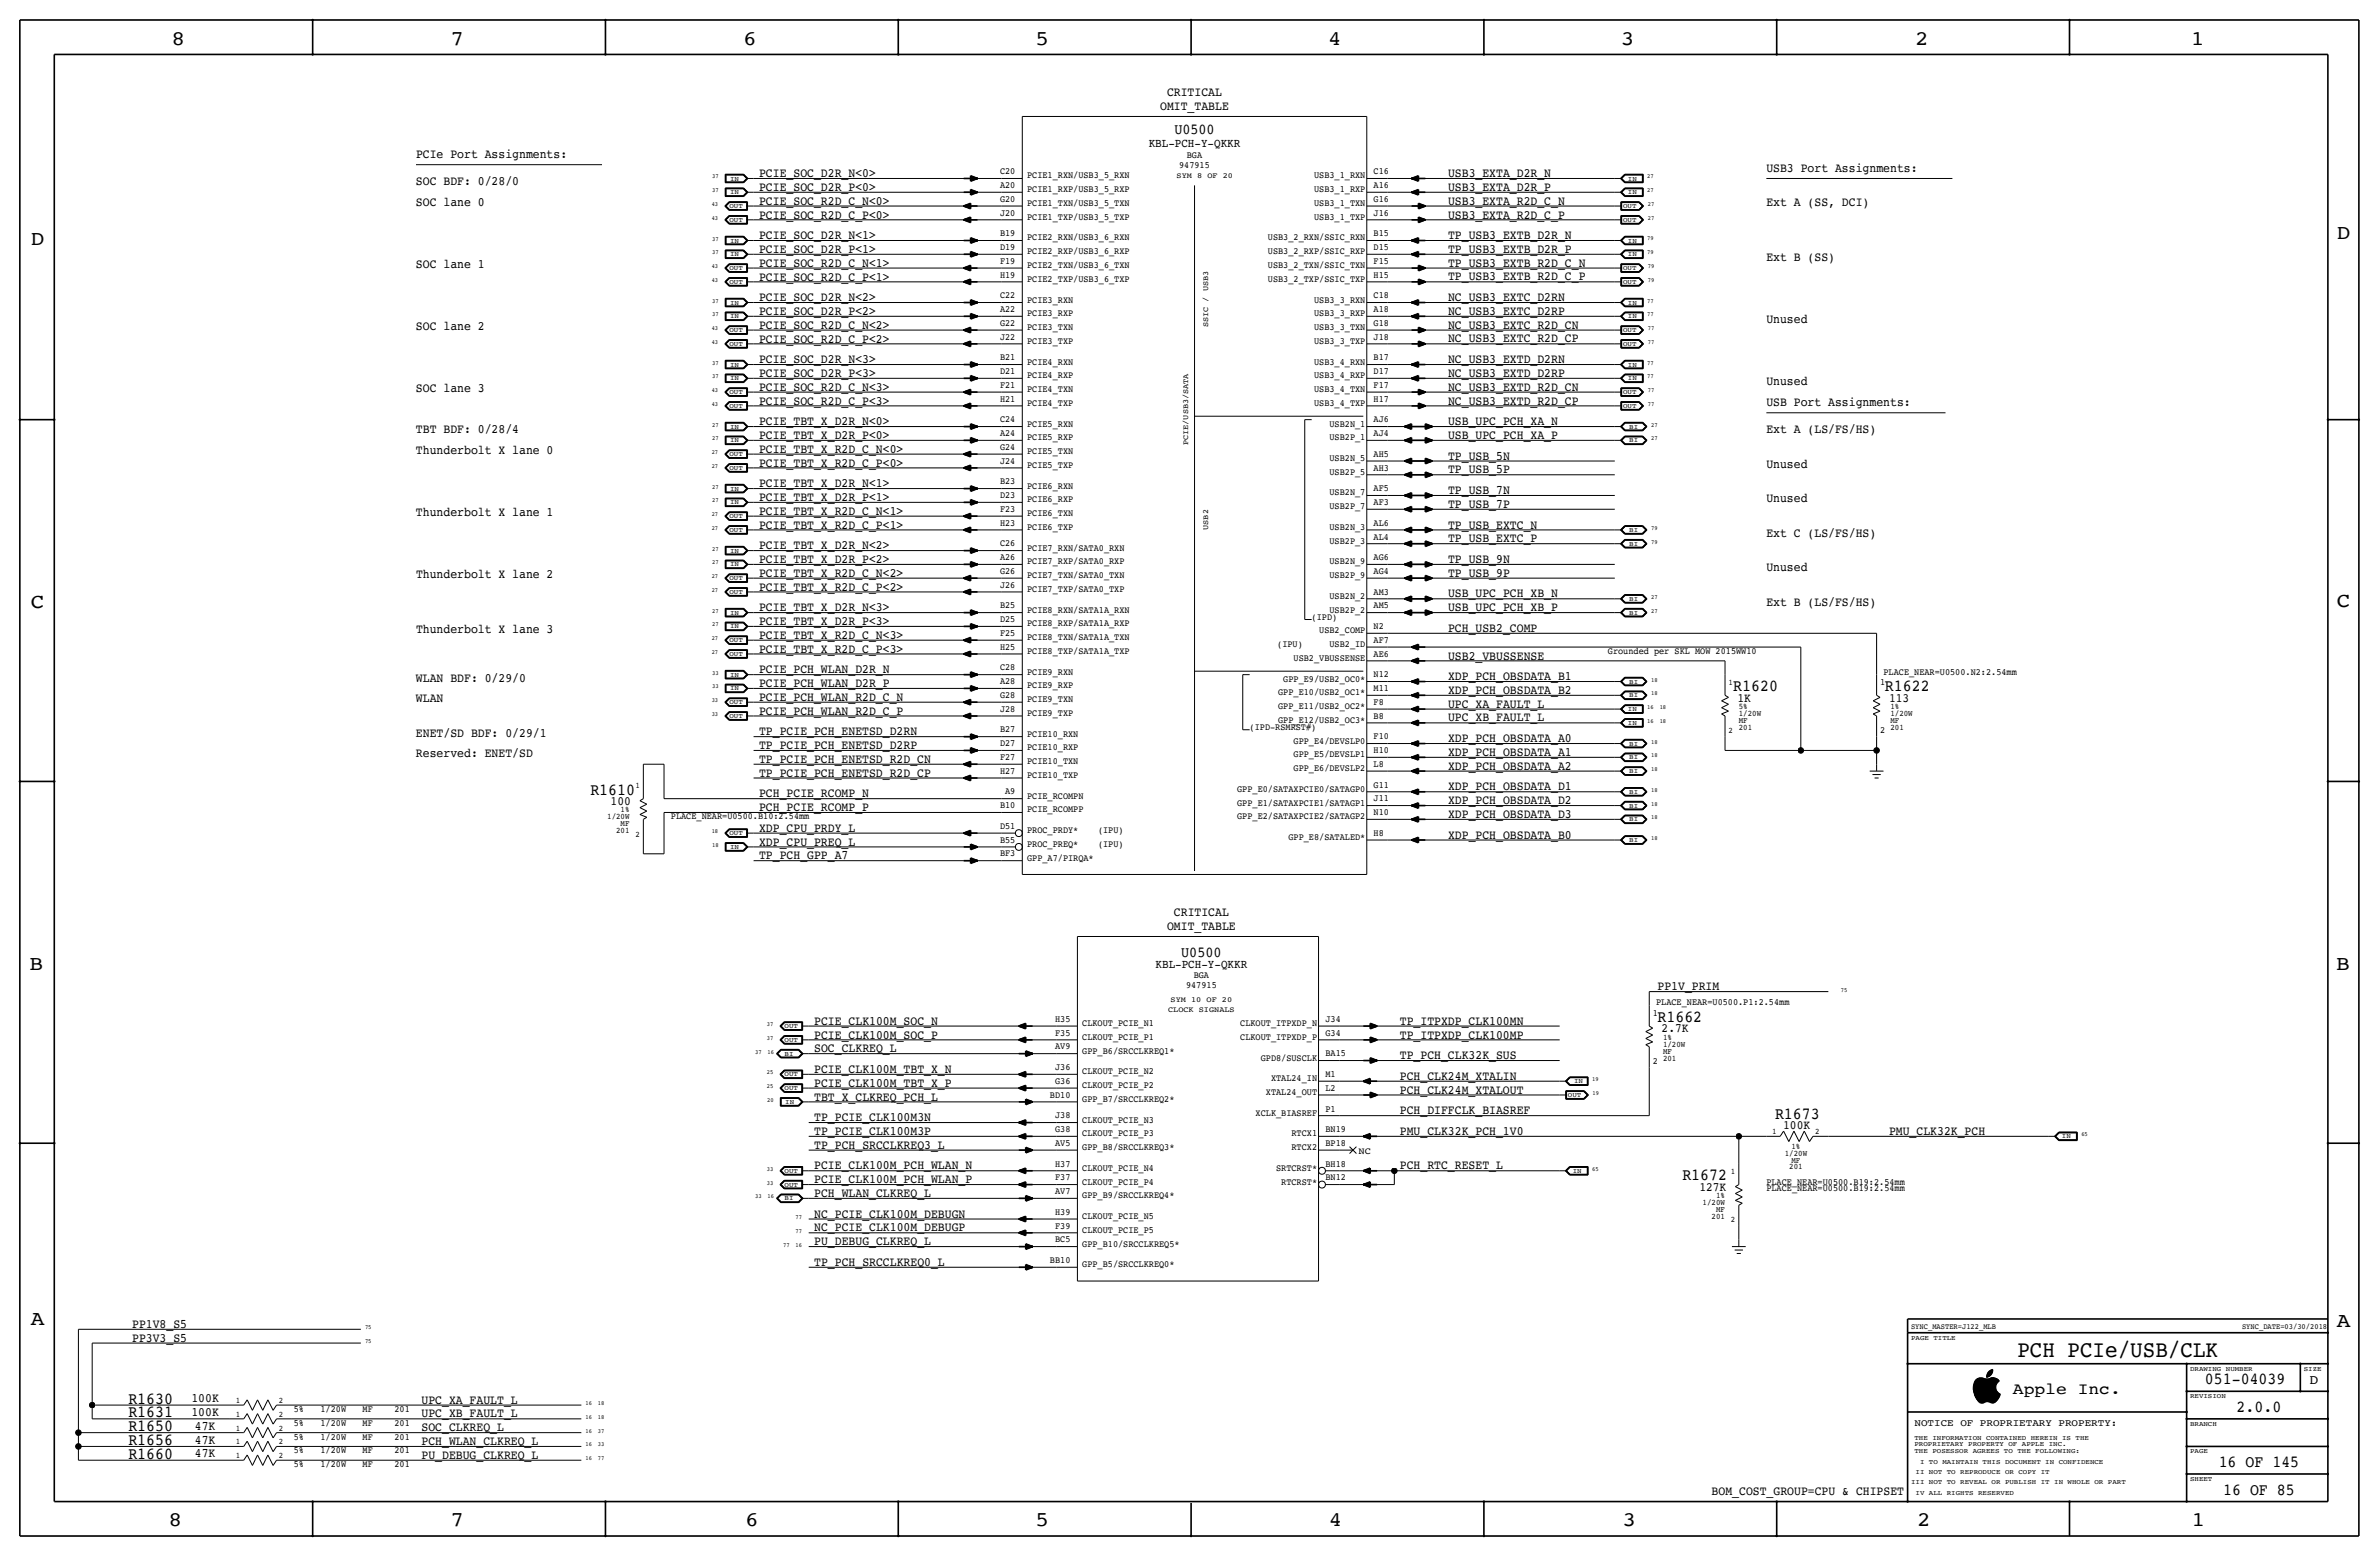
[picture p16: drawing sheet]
<svg xmlns="http://www.w3.org/2000/svg" width="877mm" height="574mm" viewBox="0 0 877 574" stroke-linecap="round" stroke-linejoin="round" font-family="sans-serif">
<defs><g id="words">
<text font-size="8.6" x="743.7" y="500.1">PCH PCIe/USB/CLK</text>
<g font-size="7.6">
<text x="63.2" y="16.5">8</text>
<text x="166.1" y="16.5">7</text>
<text x="274" y="16.5">6</text>
<text x="381.7" y="16.5">5</text>
<text x="489.7" y="16.5">4</text>
<text x="597.6" y="16.5">3</text>
<text x="706.1" y="16.5">2</text>
<text x="807.7" y="16.5">1</text>
<text x="861.5" y="88.1">D</text>
<text x="11.4" y="90.4">D</text>
<text x="11.4" y="224.3">C</text>
<text x="861.5" y="223.8">C</text>
<text x="10.8" y="357.6">B</text>
<text x="861.3" y="357.4">B</text>
<text x="11.3" y="488.4">A</text>
<text x="861.5" y="489.2">A</text>
<text x="62.2" y="562.6">8</text>
<text x="166" y="562.6">7</text>
<text x="274.8" y="562.6">6</text>
<text x="381.7" y="562.6">5</text>
<text x="489.9" y="562.6">4</text>
<text x="598.1" y="562.6">3</text>
<text x="706.8" y="562.6">2</text>
<text x="807.9" y="562.6">1</text>
</g>
<g font-size="6.2">
<text x="639" y="254.8">R1620</text>
<text x="694.9" y="254.8">R1622</text>
<text x="217.6" y="292.9">R1610</text>
<text x="611.1" y="376.7">R1662</text>
<text x="654.4" y="412.5">R1673</text>
<text x="620.2" y="435.1">R1672</text>
<text x="812.9" y="510.3">051-04039</text>
<text x="47.3" y="517.4">R1630</text>
<text x="824.6" y="520.4">2.0.0</text>
<text x="47.3" y="522.5">R1631</text>
<text x="47.3" y="527.6">R1650</text>
<text x="47.3" y="532.6">R1656</text>
<text x="47.3" y="537.7">R1660</text>
<text x="818" y="540.8">16 OF 145</text>
<text x="819.6" y="550.9">16 OF 85</text>
</g>
<text font-size="6" x="742.1" y="513.9">Apple Inc.</text>
<g font-size="5.6">
<text x="432.9" y="49.3">U0500</text>
<text x="435.5" y="352.8">U0500</text>
</g>
<text font-size="5" x="851.5" y="510.3">D</text>
<g font-size="4.7">
<text x="430.2" y="35.3">CRITICAL</text>
<text x="427.7" y="40.4">OMIT_TABLE</text>
<text x="153.4" y="58.2">PCIe Port Assignments:</text>
<text x="279.9" y="65.3">PCIE_SOC_D2R_N&lt;0&gt;</text>
<text x="533.9" y="65.3">USB3_EXTA_D2R_N</text>
<text x="651.2" y="63.2">USB3 Port Assignments:</text>
<text x="153.4" y="68.3">SOC BDF: 0/28/0</text>
<text x="279.9" y="70.4">PCIE_SOC_D2R_P&lt;0&gt;</text>
<text x="533.9" y="70.4">USB3_EXTA_D2R_P</text>
<text x="153.4" y="75.9">SOC lane 0</text>
<text x="279.9" y="75.5">PCIE_SOC_R2D_C_N&lt;0&gt;</text>
<text x="533.9" y="75.4">USB3_EXTA_R2D_C_N</text>
<text x="651.2" y="75.9">Ext A (SS, DCI)</text>
<text x="279.9" y="80.5">PCIE_SOC_R2D_C_P&lt;0&gt;</text>
<text x="533.9" y="80.5">USB3_EXTA_R2D_C_P</text>
<text x="279.9" y="88.1">PCIE_SOC_D2R_N&lt;1&gt;</text>
<text x="533.9" y="88.1">TP_USB3_EXTB_D2R_N</text>
<text x="279.9" y="93.2">PCIE_SOC_D2R_P&lt;1&gt;</text>
<text x="533.9" y="93.2">TP_USB3_EXTB_D2R_P</text>
<text x="153.4" y="98.8">SOC lane 1</text>
<text x="279.9" y="98.3">PCIE_SOC_R2D_C_N&lt;1&gt;</text>
<text x="533.9" y="98.3">TP_USB3_EXTB_R2D_C_N</text>
<text x="651.2" y="96.3">Ext B (SS)</text>
<text x="279.9" y="103.4">PCIE_SOC_R2D_C_P&lt;1&gt;</text>
<text x="533.9" y="103.4">TP_USB3_EXTB_R2D_C_P</text>
<text x="279.9" y="111">PCIE_SOC_D2R_N&lt;2&gt;</text>
<text x="533.9" y="111">NC_USB3_EXTC_D2RN</text>
<text x="279.9" y="116.1">PCIE_SOC_D2R_P&lt;2&gt;</text>
<text x="533.9" y="116.1">NC_USB3_EXTC_D2RP</text>
<text x="651.2" y="119.1">Unused</text>
<text x="153.4" y="121.7">SOC lane 2</text>
<text x="279.9" y="121.2">PCIE_SOC_R2D_C_N&lt;2&gt;</text>
<text x="533.9" y="121.2">NC_USB3_EXTC_R2D_CN</text>
<text x="279.9" y="126.3">PCIE_SOC_R2D_C_P&lt;2&gt;</text>
<text x="533.9" y="126.2">NC_USB3_EXTC_R2D_CP</text>
<text x="279.9" y="133.9">PCIE_SOC_D2R_N&lt;3&gt;</text>
<text x="533.9" y="133.9">NC_USB3_EXTD_D2RN</text>
<text x="279.9" y="138.9">PCIE_SOC_D2R_P&lt;3&gt;</text>
<text x="533.9" y="138.9">NC_USB3_EXTD_D2RP</text>
<text x="651.2" y="142">Unused</text>
<text x="153.4" y="144.5">SOC lane 3</text>
<text x="279.9" y="149.1">PCIE_SOC_R2D_C_P&lt;3&gt;</text>
<text x="279.9" y="144">PCIE_SOC_R2D_C_N&lt;3&gt;</text>
<text x="533.9" y="144">NC_USB3_EXTD_R2D_CN</text>
<text x="533.9" y="149.1">NC_USB3_EXTD_R2D_CP</text>
<text x="651.2" y="149.6">USB Port Assignments:</text>
<text x="153.4" y="159.8">TBT BDF: 0/28/4</text>
<text x="279.9" y="161.8">PCIE_TBT_X_D2R_P&lt;0&gt;</text>
<text x="279.9" y="156.7">PCIE_TBT_X_D2R_N&lt;0&gt;</text>
<text x="533.9" y="156.7">USB_UPC_PCH_XA_N</text>
<text x="533.9" y="161.8">USB_UPC_PCH_XA_P</text>
<text x="651.2" y="159.8">Ext A (LS/FS/HS)</text>
<text x="153.4" y="167.4">Thunderbolt X lane 0</text>
<text x="279.9" y="166.9">PCIE_TBT_X_R2D_C_N&lt;0&gt;</text>
<text x="279.9" y="172">PCIE_TBT_X_R2D_C_P&lt;0&gt;</text>
<text x="533.9" y="169.4">TP_USB_5N</text>
<text x="651.2" y="172.5">Unused</text>
<text x="279.9" y="179.6">PCIE_TBT_X_D2R_N&lt;1&gt;</text>
<text x="533.9" y="174.5">TP_USB_5P</text>
<text x="279.9" y="184.7">PCIE_TBT_X_D2R_P&lt;1&gt;</text>
<text x="533.9" y="182.1">TP_USB_7N</text>
<text x="651.2" y="185.2">Unused</text>
<text x="153.4" y="190.2">Thunderbolt X lane 1</text>
<text x="279.9" y="189.7">PCIE_TBT_X_R2D_C_N&lt;1&gt;</text>
<text x="533.9" y="187.2">TP_USB_7P</text>
<text x="279.9" y="194.8">PCIE_TBT_X_R2D_C_P&lt;1&gt;</text>
<text x="533.9" y="194.8">TP_USB_EXTC_N</text>
<text x="651.2" y="197.9">Ext C (LS/FS/HS)</text>
<text x="279.9" y="202.4">PCIE_TBT_X_D2R_N&lt;2&gt;</text>
<text x="533.9" y="199.9">TP_USB_EXTC_P</text>
<text x="279.9" y="207.5">PCIE_TBT_X_D2R_P&lt;2&gt;</text>
<text x="533.9" y="207.5">TP_USB_9N</text>
<text x="153.4" y="213.1">Thunderbolt X lane 2</text>
<text x="279.9" y="212.6">PCIE_TBT_X_R2D_C_N&lt;2&gt;</text>
<text x="533.9" y="212.6">TP_USB_9P</text>
<text x="651.2" y="210.6">Unused</text>
<text x="279.9" y="217.7">PCIE_TBT_X_R2D_C_P&lt;2&gt;</text>
<text x="533.9" y="220.2">USB_UPC_PCH_XB_N</text>
<text x="279.9" y="225.3">PCIE_TBT_X_D2R_N&lt;3&gt;</text>
<text x="533.9" y="225.3">USB_UPC_PCH_XB_P</text>
<text x="651.2" y="223.3">Ext B (LS/FS/HS)</text>
<text x="153.4" y="233.4">Thunderbolt X lane 3</text>
<text x="279.9" y="230.4">PCIE_TBT_X_D2R_P&lt;3&gt;</text>
<text x="533.9" y="232.9">PCH_USB2_COMP</text>
<text x="279.9" y="235.5">PCIE_TBT_X_R2D_C_N&lt;3&gt;</text>
<text x="279.9" y="240.5">PCIE_TBT_X_R2D_C_P&lt;3&gt;</text>
<text x="533.9" y="243.1">USB2_VBUSSENSE</text>
<text x="153.4" y="251.2">WLAN BDF: 0/29/0</text>
<text x="279.9" y="248.2">PCIE_PCH_WLAN_D2R_N</text>
<text x="533.9" y="250.7">XDP_PCH_OBSDATA_B1</text>
<text x="279.9" y="253.2">PCIE_PCH_WLAN_D2R_P</text>
<text x="533.9" y="255.8">XDP_PCH_OBSDATA_B2</text>
<text x="153.4" y="258.8">WLAN</text>
<text x="279.9" y="263.4">PCIE_PCH_WLAN_R2D_C_P</text>
<text x="279.9" y="258.3">PCIE_PCH_WLAN_R2D_C_N</text>
<text x="533.9" y="260.9">UPC_XA_FAULT_L</text>
<text x="640.5" y="258.6">1K</text>
<text x="696.4" y="258.6">113</text>
<text x="533.9" y="265.9">UPC_XB_FAULT_L</text>
<text x="153.4" y="271.5">ENET/SD BDF: 0/29/1</text>
<text x="279.9" y="271">TP_PCIE_PCH_ENETSD_D2RN</text>
<text x="533.9" y="273.6">XDP_PCH_OBSDATA_A0</text>
<text x="153.4" y="279.1">Reserved: ENET/SD</text>
<text x="279.9" y="281.2">TP_PCIE_PCH_ENETSD_R2D_CN</text>
<text x="279.9" y="276.1">TP_PCIE_PCH_ENETSD_D2RP</text>
<text x="533.9" y="278.7">XDP_PCH_OBSDATA_A1</text>
<text x="279.9" y="286.3">TP_PCIE_PCH_ENETSD_R2D_CP</text>
<text x="533.9" y="283.7">XDP_PCH_OBSDATA_A2</text>
<text x="279.9" y="293.9">PCH_PCIE_RCOMP_N</text>
<text x="533.9" y="291.3">XDP_PCH_OBSDATA_D1</text>
<text x="225.1" y="296.7">100</text>
<text x="279.9" y="299">PCH_PCIE_RCOMP_P</text>
<text x="533.9" y="296.4">XDP_PCH_OBSDATA_D2</text>
<text x="533.9" y="301.5">XDP_PCH_OBSDATA_D3</text>
<text x="279.9" y="306.6">XDP_CPU_PRDY_L</text>
<text x="279.9" y="311.7">XDP_CPU_PREQ_L</text>
<text x="533.9" y="309.1">XDP_PCH_OBSDATA_B0</text>
<text x="279.9" y="316.7">TP_PCH_GPP_A7</text>
<text x="432.8" y="337.6">CRITICAL</text>
<text x="430.3" y="342.6">OMIT_TABLE</text>
<text x="611.1" y="365">PP1V_PRIM</text>
<text x="300.2" y="377.7">PCIE_CLK100M_SOC_N</text>
<text x="516.1" y="377.7">TP_ITPXDP_CLK100MN</text>
<text x="300.2" y="382.8">PCIE_CLK100M_SOC_P</text>
<text x="516.1" y="382.8">TP_ITPXDP_CLK100MP</text>
<text x="612.6" y="380.5">2.7K</text>
<text x="300.2" y="387.9">SOC_CLKREQ_L</text>
<text x="300.2" y="395.5">PCIE_CLK100M_TBT_X_N</text>
<text x="516.1" y="390.4">TP_PCH_CLK32K_SUS</text>
<text x="300.2" y="400.6">PCIE_CLK100M_TBT_X_P</text>
<text x="516.1" y="398">PCH_CLK24M_XTALIN</text>
<text x="300.2" y="405.6">TBT_X_CLKREQ_PCH_L</text>
<text x="516.1" y="403.1">PCH_CLK24M_XTALOUT</text>
<text x="300.2" y="413.3">TP_PCIE_CLK100M3N</text>
<text x="516.1" y="410.7">PCH_DIFFCLK_BIASREF</text>
<text x="300.2" y="418.3">TP_PCIE_CLK100M3P</text>
<text x="516.1" y="418.4">PMU_CLK32K_PCH_1V0</text>
<text x="657.4" y="416.1">100K</text>
<text x="696.4" y="418.4">PMU_CLK32K_PCH</text>
<text x="300.2" y="423.4">TP_PCH_SRCCLKREQ3_L</text>
<text x="300.2" y="431.1">PCIE_CLK100M_PCH_WLAN_N</text>
<text x="516.1" y="431.1">PCH_RTC_RESET_L</text>
<text x="300.2" y="436.1">PCIE_CLK100M_PCH_WLAN_P</text>
<text x="300.2" y="441.2">PCH_WLAN_CLKREQ_L</text>
<text x="626.5" y="438.9">127K</text>
<text x="300.2" y="448.8">NC_PCIE_CLK100M_DEBUGN</text>
<text x="300.2" y="453.9">NC_PCIE_CLK100M_DEBUGP</text>
<text x="300.2" y="459">PU_DEBUG_CLKREQ_L</text>
<text x="300.2" y="466.6">TP_PCH_SRCCLKREQ0_L</text>
<text x="48.7" y="489.5">PP1V8_S5</text>
<text x="48.7" y="494.5">PP3V3_S5</text>
<text x="70.6" y="522">100K</text>
<text x="70.6" y="516.9">100K</text>
<text x="155.4" y="517.4">UPC_XA_FAULT_L</text>
<text x="71.8" y="527.1">47K</text>
<text x="155.4" y="522.5">UPC_XB_FAULT_L</text>
<text x="155.4" y="527.6">SOC_CLKREQ_L</text>
<text x="71.8" y="532.1">47K</text>
<text x="155.4" y="532.7">PCH_WLAN_CLKREQ_L</text>
<text x="71.8" y="537.2">47K</text>
<text x="155.4" y="537.7">PU_DEBUG_CLKREQ_L</text>
<text x="631" y="550.9">BOM_COST_GROUP=CPU &amp; CHIPSET</text>
</g>
<g font-size="4.5">
<text x="423.5" y="54.4">KBL-PCH-Y-QKKR</text>
<text x="426" y="356.6">KBL-PCH-Y-QKKR</text>
</g>
<text font-size="3.7" x="705.8" y="525.5">NOTICE OF PROPRIETARY PROPERTY:</text>
<g font-size="3.5">
<text x="437.5" y="58.2">BGA</text>
<text x="368.7" y="64.2">C20</text>
<text x="378.7" y="65.8">PCIE1_RXN/USB3_5_RXN</text>
<text x="434.7" y="62">947915</text>
<text x="484.5" y="65.8">USB3_1_RXN</text>
<text x="506.4" y="64.2">C16</text>
<text x="368.7" y="69.3">A20</text>
<text x="378.7" y="70.9">PCIE1_RXP/USB3_5_RXP</text>
<text x="484.5" y="70.9">USB3_1_RXP</text>
<text x="506.4" y="69.3">A16</text>
<text x="368.7" y="74.4">G20</text>
<text x="378.7" y="75.9">PCIE1_TXN/USB3_5_TXN</text>
<text x="484.5" y="75.9">USB3_1_TXN</text>
<text x="506.4" y="74.4">G16</text>
<text x="368.7" y="79.5">J20</text>
<text x="378.7" y="81">PCIE1_TXP/USB3_5_TXP</text>
<text x="484.5" y="81">USB3_1_TXP</text>
<text x="506.4" y="79.5">J16</text>
<text x="368.7" y="87.1">B19</text>
<text x="378.7" y="88.6">PCIE2_RXN/USB3_6_RXN</text>
<text x="467.4" y="88.6">USB3_2_RXN/SSIC_RXN</text>
<text x="506.4" y="87.1">B15</text>
<text x="368.7" y="92.2">D19</text>
<text x="378.7" y="93.7">PCIE2_RXP/USB3_6_RXP</text>
<text x="467.4" y="93.7">USB3_2_RXP/SSIC_RXP</text>
<text x="506.4" y="92.2">D15</text>
<text x="368.7" y="97.2">F19</text>
<text x="378.7" y="98.8">PCIE2_TXN/USB3_6_TXN</text>
<text x="467.4" y="98.8">USB3_2_TXN/SSIC_TXN</text>
<text x="506.4" y="97.3">F15</text>
<text x="368.7" y="102.3">H19</text>
<text x="378.7" y="103.9">PCIE2_TXP/USB3_6_TXP</text>
<text x="467.4" y="103.9">USB3_2_TXP/SSIC_TXP</text>
<text x="506.4" y="102.4">H15</text>
<text x="368.7" y="109.9">C22</text>
<text x="378.7" y="111.5">PCIE3_RXN</text>
<text x="484.5" y="111.5">USB3_3_RXN</text>
<text x="506.4" y="110">C18</text>
<text x="368.7" y="115">A22</text>
<text x="378.7" y="116.6">PCIE3_RXP</text>
<text x="484.5" y="116.6">USB3_3_RXP</text>
<text x="506.4" y="115.1">A18</text>
<text x="368.7" y="125.2">J22</text>
<text x="368.7" y="120.1">G22</text>
<text x="378.7" y="121.7">PCIE3_TXN</text>
<text x="484.5" y="121.7">USB3_3_TXN</text>
<text x="506.4" y="125.2">J18</text>
<text x="506.4" y="120.1">G18</text>
<text x="378.7" y="126.7">PCIE3_TXP</text>
<text x="484.5" y="126.7">USB3_3_TXP</text>
<text x="368.7" y="137.9">D21</text>
<text x="368.7" y="132.8">B21</text>
<text x="378.7" y="134.4">PCIE4_RXN</text>
<text x="484.5" y="134.4">USB3_4_RXN</text>
<text x="506.4" y="137.9">D17</text>
<text x="506.4" y="132.8">B17</text>
<text x="368.7" y="143">F21</text>
<text x="378.7" y="139.4">PCIE4_RXP</text>
<text x="484.5" y="139.4">USB3_4_RXP</text>
<text x="506.4" y="143">F17</text>
<text x="368.7" y="148.1">H21</text>
<text x="378.7" y="144.5">PCIE4_TXN</text>
<text x="378.7" y="149.6">PCIE4_TXP</text>
<text x="484.5" y="149.6">USB3_4_TXP</text>
<text x="484.5" y="144.5">USB3_4_TXN</text>
<text x="506.4" y="148.1">H17</text>
<text x="368.7" y="155.7">C24</text>
<text x="506.4" y="155.7">AJ6</text>
<text x="368.7" y="160.8">A24</text>
<text x="378.7" y="157.2">PCIE5_RXN</text>
<text x="490.1" y="157.2">USB2N_1</text>
<text x="506.4" y="160.8">AJ4</text>
<text x="368.7" y="165.8">G24</text>
<text x="378.7" y="162.3">PCIE5_RXP</text>
<text x="378.7" y="167.4">PCIE5_TXN</text>
<text x="490.1" y="162.3">USB2P_1</text>
<text x="368.7" y="170.9">J24</text>
<text x="378.7" y="172.5">PCIE5_TXP</text>
<text x="490.1" y="169.9">USB2N_5</text>
<text x="506.4" y="173.5">AH3</text>
<text x="506.4" y="168.4">AH5</text>
<text x="368.7" y="178.5">B23</text>
<text x="490.1" y="175">USB2P_5</text>
<text x="368.7" y="183.6">D23</text>
<text x="378.7" y="185.2">PCIE6_RXP</text>
<text x="378.7" y="180.1">PCIE6_RXN</text>
<text x="490.1" y="182.6">USB2N_7</text>
<text x="506.4" y="181.1">AF5</text>
<text x="368.7" y="188.7">F23</text>
<text x="378.7" y="190.2">PCIE6_TXN</text>
<text x="490.1" y="187.7">USB2P_7</text>
<text x="506.4" y="186.2">AF3</text>
<text x="368.7" y="193.8">H23</text>
<text x="378.7" y="195.3">PCIE6_TXP</text>
<text x="490.1" y="195.3">USB2N_3</text>
<text x="506.4" y="193.8">AL6</text>
<text x="368.7" y="201.4">C26</text>
<text x="378.7" y="202.9">PCIE7_RXN/SATA0_RXN</text>
<text x="490.1" y="200.4">USB2P_3</text>
<text x="506.4" y="198.9">AL4</text>
<text x="368.7" y="206.5">A26</text>
<text x="378.7" y="208">PCIE7_RXP/SATA0_RXP</text>
<text x="490.1" y="208">USB2N_9</text>
<text x="506.4" y="206.5">AG6</text>
<text x="368.7" y="211.6">G26</text>
<text x="378.7" y="213.1">PCIE7_TXN/SATA0_TXN</text>
<text x="490.1" y="213.1">USB2P_9</text>
<text x="506.4" y="211.6">AG4</text>
<text x="368.7" y="216.6">J26</text>
<text x="378.7" y="218.2">PCIE7_TXP/SATA0_TXP</text>
<text x="490.1" y="220.7">USB2N_2</text>
<text x="506.4" y="219.2">AM3</text>
<text x="368.7" y="224.3">B25</text>
<text x="378.7" y="225.8">PCIE8_RXN/SATA1A_RXN</text>
<text x="490.1" y="225.8">USB2P_2</text>
<text x="506.4" y="224.3">AM5</text>
<text x="368.7" y="229.3">D25</text>
<text x="378.7" y="230.9">PCIE8_RXP/SATA1A_RXP</text>
<text x="483.6" y="228.3">(IPD)</text>
<text x="486.4" y="233.4">USB2_COMP</text>
<text x="506.4" y="231.9">N2</text>
<text x="368.7" y="239.5">H25</text>
<text x="368.7" y="234.4">F25</text>
<text x="378.7" y="236">PCIE8_TXN/SATA1A_TXN</text>
<text x="470.9" y="238.5">(IPU)</text>
<text x="490.1" y="238.5">USB2_ID</text>
<text x="506.4" y="237">AF7</text>
<text x="378.7" y="241">PCIE8_TXP/SATA1A_TXP</text>
<text x="476.9" y="243.6">USB2_VBUSSENSE</text>
<text x="506.4" y="242">AE6</text>
<text x="592.8" y="241">Grounded per SKL MOW 2015WW10</text>
<text x="368.7" y="247.1">C28</text>
<text x="378.7" y="248.7">PCIE9_RXN</text>
<text x="473.1" y="251.2">GPP_E9/USB2_OC0*</text>
<text x="506.4" y="249.6">N12</text>
<text x="694.4" y="248.7">PLACE_NEAR=U0500.N2:2.54mm</text>
<text x="368.7" y="257.3">G28</text>
<text x="368.7" y="252.2">A28</text>
<text x="378.7" y="253.7">PCIE9_RXP</text>
<text x="471.2" y="256.3">GPP_E10/USB2_OC1*</text>
<text x="506.4" y="254.7">M11</text>
<text x="693.1" y="252.5">1</text>
<text x="368.7" y="262.4">J28</text>
<text x="378.7" y="258.8">PCIE9_TXN</text>
<text x="378.7" y="263.9">PCIE9_TXP</text>
<text x="471.2" y="261.4">GPP_E11/USB2_OC2*</text>
<text x="506.4" y="259.8">F8</text>
<text x="368.7" y="270">B27</text>
<text x="460.7" y="269">(IPD-RSMRST#)</text>
<text x="471.2" y="266.4">GPP_E12/USB2_OC3*</text>
<text x="506.4" y="264.9">B8</text>
<text x="368.7" y="275.1">D27</text>
<text x="378.7" y="271.5">PCIE10_RXN</text>
<text x="476.9" y="274.1">GPP_E4/DEVSLP0</text>
<text x="506.4" y="272.5">F10</text>
<text x="693.1" y="270.3">2</text>
<text x="368.7" y="280.1">F27</text>
<text x="378.7" y="276.6">PCIE10_RXP</text>
<text x="378.7" y="281.7">PCIE10_TXN</text>
<text x="476.9" y="279.1">GPP_E5/DEVSLP1</text>
<text x="506.4" y="277.6">H10</text>
<text x="368.7" y="285.2">H27</text>
<text x="378.7" y="286.8">PCIE10_TXP</text>
<text x="476.9" y="284.2">GPP_E6/DEVSLP2</text>
<text x="506.4" y="282.7">L8</text>
<text x="370.6" y="292.8">A9</text>
<text x="456.1" y="291.8">GPP_E0/SATAXPCIE0/SATAGP0</text>
<text x="506.4" y="290.3">G11</text>
<text x="368.7" y="297.9">B10</text>
<text x="378.7" y="299.5">PCIE_RCOMPP</text>
<text x="378.7" y="294.4">PCIE_RCOMPN</text>
<text x="456.1" y="296.9">GPP_E1/SATAXPCIE1/SATAGP1</text>
<text x="506.4" y="295.3">J11</text>
<text x="247.3" y="302">PLACE_NEAR=U0500.B10:2.54mm</text>
<text x="368.7" y="305.5">D51</text>
<text x="456.1" y="302">GPP_E2/SATAXPCIE2/SATAGP2</text>
<text x="506.4" y="300.4">N10</text>
<text x="368.7" y="310.6">B55</text>
<text x="378.7" y="307.1">PROC_PRDY*</text>
<text x="404.8" y="307.1">(IPU)</text>
<text x="475" y="309.6">GPP_E8/SATALED*</text>
<text x="506.4" y="308.1">H8</text>
<text x="368.7" y="315.7">BF3</text>
<text x="378.7" y="312.2">PROC_PREQ*</text>
<text x="378.7" y="317.2">GPP_A7/PIRQA*</text>
<text x="404.8" y="312.2">(IPU)</text>
<text x="437.3" y="364.2">947915</text>
<text x="440.1" y="360.4">BGA</text>
<text x="610.6" y="370.6">PLACE_NEAR=U0500.P1:2.54mm</text>
<text x="389" y="376.7">H35</text>
<text x="488.6" y="376.7">J34</text>
<text x="609.3" y="374.4">1</text>
<text x="389" y="381.7">F35</text>
<text x="399" y="378.2">CLKOUT_PCIE_N1</text>
<text x="399" y="383.3">CLKOUT_PCIE_P1</text>
<text x="457.2" y="383.3">CLKOUT_ITPXDP_P</text>
<text x="457.2" y="378.2">CLKOUT_ITPXDP_N</text>
<text x="488.6" y="381.7">G34</text>
<text x="389" y="386.8">AV9</text>
<text x="399" y="388.4">GPP_B6/SRCCLKREQ1*</text>
<text x="488.6" y="389.4">BA15</text>
<text x="389" y="394.4">J36</text>
<text x="399" y="396">CLKOUT_PCIE_N2</text>
<text x="464.8" y="390.9">GPD8/SUSCLK</text>
<text x="609.3" y="392.2">2</text>
<text x="389" y="399.5">G36</text>
<text x="399" y="401.1">CLKOUT_PCIE_P2</text>
<text x="468.6" y="398.5">XTAL24_IN</text>
<text x="488.6" y="397">M1</text>
<text x="387.1" y="404.6">BD10</text>
<text x="399" y="406.1">GPP_B7/SRCCLKREQ2*</text>
<text x="466.7" y="403.6">XTAL24_OUT</text>
<text x="488.6" y="402.1">L2</text>
<text x="389" y="412.2">J38</text>
<text x="399" y="413.8">CLKOUT_PCIE_N3</text>
<text x="462.9" y="411.2">XCLK_BIASREF</text>
<text x="488.6" y="409.7">P1</text>
<text x="389" y="417.3">G38</text>
<text x="399" y="418.8">CLKOUT_PCIE_P3</text>
<text x="476.1" y="418.8">RTCX1</text>
<text x="488.6" y="417.3">BN19</text>
<text x="389" y="422.4">AV5</text>
<text x="399" y="423.9">GPP_B8/SRCCLKREQ3*</text>
<text x="476.1" y="423.9">RTCX2</text>
<text x="488.6" y="422.4">BP18</text>
<text x="500.8" y="425.2">NC</text>
<text x="389" y="430">H37</text>
<text x="399" y="431.5">CLKOUT_PCIE_N4</text>
<text x="470.5" y="431.5">SRTCRST*</text>
<text x="488.6" y="430">BH18</text>
<text x="389" y="435.1">F37</text>
<text x="399" y="436.6">CLKOUT_PCIE_P4</text>
<text x="472.4" y="436.6">RTCRST*</text>
<text x="488.6" y="435.1">BN12</text>
<text x="651.2" y="436.6">PLACE_NEAR=U0500.B19:2.54mm</text>
<text x="389" y="440.2">AV7</text>
<text x="399" y="441.7">GPP_B9/SRCCLKREQ4*</text>
<text x="651.2" y="439.2">PLACE_NEAR=U0500.B19:2.54mm</text>
<text x="389" y="447.8">H39</text>
<text x="399" y="449.3">CLKOUT_PCIE_N5</text>
<text x="389" y="452.9">F39</text>
<text x="399" y="454.4">CLKOUT_PCIE_P5</text>
<text x="389" y="458">BC5</text>
<text x="399" y="459.5">GPP_B10/SRCCLKREQ5*</text>
<text x="387.1" y="465.6">BB10</text>
<text x="399" y="467.1">GPP_B5/SRCCLKREQ0*</text>
<text x="108.3" y="520.4">5%</text>
<text x="118.2" y="520.4">1/20W</text>
<text x="133.7" y="520.4">MF</text>
<text x="145.4" y="520.4">201</text>
<text x="108.3" y="525.5">5%</text>
<text x="118.2" y="525.5">1/20W</text>
<text x="133.7" y="525.5">MF</text>
<text x="145.4" y="525.5">201</text>
<text x="108.3" y="530.6">5%</text>
<text x="118.2" y="530.6">1/20W</text>
<text x="133.7" y="530.6">MF</text>
<text x="145.4" y="530.6">201</text>
<text x="108.3" y="535.7">5%</text>
<text x="118.2" y="535.7">1/20W</text>
<text x="133.7" y="535.7">MF</text>
<text x="145.5" y="535.7">201</text>
<text x="108.3" y="540.8">5%</text>
<text x="118.2" y="540.8">1/20W</text>
<text x="133.7" y="540.8">MF</text>
<text x="145.4" y="540.8">201</text>
</g>
<g font-size="3.1">
<text x="637.2" y="252.5">1</text>
<text x="641" y="263.9">1/20W</text>
<text x="641" y="261.4">5%</text>
<text x="696.9" y="261.4">1%</text>
<text x="696.9" y="263.9">1/20W</text>
<text x="641" y="269">201</text>
<text x="641" y="266.4">MF</text>
<text x="696.9" y="269">201</text>
<text x="696.9" y="266.4">MF</text>
<text x="637.2" y="270.3">2</text>
<text x="234.3" y="290.6">1</text>
<text x="228.8" y="299.5">1%</text>
<text x="223.9" y="302">1/20W</text>
<text x="228.8" y="304.5">MF</text>
<text x="227.2" y="307.1">201</text>
<text x="234.3" y="308.4">2</text>
<text x="613.1" y="383.3">1%</text>
<text x="613.1" y="385.8">1/20W</text>
<text x="613.1" y="388.4">MF</text>
<text x="613.1" y="390.9">201</text>
<text x="653.4" y="418.1">1</text>
<text x="669.2" y="418.1">2</text>
<text x="658" y="426">1/20W</text>
<text x="660.5" y="423.4">1%</text>
<text x="659.7" y="431">201</text>
<text x="660.5" y="428.5">MF</text>
<text x="638.1" y="432.8">1</text>
<text x="632.7" y="441.7">1%</text>
<text x="627.7" y="444.2">1/20W</text>
<text x="631" y="449.3">201</text>
<text x="632.7" y="446.8">MF</text>
<text x="638.1" y="450.6">2</text>
<text x="86.9" y="517.1">1</text>
<text x="102.8" y="517.1">2</text>
<text x="86.9" y="522.2">1</text>
<text x="86.9" y="527.3">1</text>
<text x="102.8" y="522.2">2</text>
<text x="102.8" y="527.3">2</text>
<text x="86.9" y="532.4">1</text>
<text x="102.8" y="532.4">2</text>
<text x="86.9" y="537.5">1</text>
<text x="102.8" y="537.5">2</text>
</g>
<g font-size="2.9">
<text x="433.8" y="65.8">SYM 8 OF 20</text>
<text x="445.5" y="120.6" transform="rotate(-90 445.5 120.6)">SSIC / USB3</text>
<text x="438.1" y="164.1" transform="rotate(-90 438.1 164.1)">PCIE/USB3/SATA</text>
<text x="445.5" y="195.3" transform="rotate(-90 445.5 195.3)">USB2</text>
<text x="431.6" y="369.3">SYM 10 OF 20</text>
<text x="430.6" y="373.1">CLOCK SIGNALS</text>
<text x="704.5" y="490">SYNC_MASTER=J122_MLB</text>
<text x="826.6" y="490">SYNC_DATE=03/30/2018</text>
</g>
<g font-size="2.5">
<text x="269.2" y="66.5">IN</text>
<text x="269.2" y="71.6">IN</text>
<text x="600.2" y="66.5">IN</text>
<text x="600.2" y="71.6">IN</text>
<text x="268.9" y="76.7">OUT</text>
<text x="598.4" y="76.7">OUT</text>
<text x="268.9" y="81.8">OUT</text>
<text x="598.4" y="81.8">OUT</text>
<text x="269.2" y="89.4">IN</text>
<text x="600.2" y="89.4">IN</text>
<text x="269.2" y="94.5">IN</text>
<text x="600.2" y="94.5">IN</text>
<text x="268.9" y="99.6">OUT</text>
<text x="598.4" y="99.6">OUT</text>
<text x="268.9" y="104.6">OUT</text>
<text x="598.4" y="104.6">OUT</text>
<text x="269.2" y="112.3">IN</text>
<text x="600.2" y="112.3">IN</text>
<text x="269.2" y="117.3">IN</text>
<text x="600.2" y="117.3">IN</text>
<text x="268.9" y="122.4">OUT</text>
<text x="598.4" y="122.4">OUT</text>
<text x="268.9" y="127.5">OUT</text>
<text x="598.4" y="127.5">OUT</text>
<text x="269.2" y="135.1">IN</text>
<text x="600.2" y="135.1">IN</text>
<text x="269.2" y="140.2">IN</text>
<text x="600.2" y="140.2">IN</text>
<text x="268.9" y="145.3">OUT</text>
<text x="598.4" y="145.3">OUT</text>
<text x="268.9" y="150.4">OUT</text>
<text x="598.4" y="150.4">OUT</text>
<text x="269.2" y="158">IN</text>
<text x="600.7" y="158">BI</text>
<text x="269.2" y="163.1">IN</text>
<text x="600.7" y="163.1">BI</text>
<text x="268.9" y="168.1">OUT</text>
<text x="268.9" y="173.2">OUT</text>
<text x="269.2" y="185.9">IN</text>
<text x="269.2" y="180.8">IN</text>
<text x="268.9" y="191">OUT</text>
<text x="268.9" y="196.1">OUT</text>
<text x="600.7" y="196.1">BI</text>
<text x="269.2" y="203.7">IN</text>
<text x="600.7" y="201.2">BI</text>
<text x="269.2" y="208.8">IN</text>
<text x="268.9" y="213.9">OUT</text>
<text x="268.9" y="218.9">OUT</text>
<text x="600.7" y="221.5">BI</text>
<text x="269.2" y="226.6">IN</text>
<text x="600.7" y="226.6">BI</text>
<text x="269.2" y="231.6">IN</text>
<text x="268.9" y="236.7">OUT</text>
<text x="268.9" y="241.8">OUT</text>
<text x="269.2" y="249.4">IN</text>
<text x="600.7" y="252">BI</text>
<text x="269.2" y="254.5">IN</text>
<text x="600.7" y="257">BI</text>
<text x="268.9" y="259.6">OUT</text>
<text x="600.2" y="262.1">IN</text>
<text x="268.9" y="264.7">OUT</text>
<text x="600.2" y="267.2">IN</text>
<text x="600.7" y="274.8">BI</text>
<text x="600.7" y="279.9">BI</text>
<text x="600.7" y="285">BI</text>
<text x="600.7" y="292.6">BI</text>
<text x="600.7" y="297.7">BI</text>
<text x="600.7" y="302.8">BI</text>
<text x="268.9" y="307.8">OUT</text>
<text x="600.7" y="310.4">BI</text>
<text x="269.2" y="312.9">IN</text>
<text x="289.3" y="379">OUT</text>
<text x="289.3" y="389.1">BI</text>
<text x="289.3" y="384">OUT</text>
<text x="289.3" y="401.8">OUT</text>
<text x="289.3" y="396.7">OUT</text>
<text x="580.3" y="399.3">IN</text>
<text x="289.5" y="406.9">IN</text>
<text x="578.1" y="404.4">OUT</text>
<text x="760.2" y="419.6">IN</text>
<text x="289.3" y="432.3">OUT</text>
<text x="289.3" y="437.4">OUT</text>
<text x="579.8" y="432.3">IN</text>
<text x="289.3" y="442.5">BI</text>
<text x="704.5" y="493.8">PAGE TITLE</text>
<text x="807.4" y="505.2">DRAWING NUMBER</text>
<text x="849.3" y="505.2">SIZE</text>
<text x="807.4" y="515.4">REVISION</text>
<text x="807.4" y="525.5">BRANCH</text>
<text x="705.8" y="533.1">PROPRIETARY PROPERTY OF APPLE INC.</text>
<text x="705.8" y="530.6">THE INFORMATION CONTAINED HEREIN IS THE</text>
<text x="705.8" y="535.7">THE POSESSOR AGREES TO THE FOLLOWING:</text>
<text x="707.8" y="539.5">I TO MAINTAIN THIS DOCUMENT IN CONFIDENCE</text>
<text x="807.4" y="535.7">PAGE</text>
<text x="706.2" y="543.3">II NOT TO REPRODUCE OR COPY IT</text>
<text x="807.4" y="545.8">SHEET</text>
<text x="704.5" y="547.1">III NOT TO REVEAL OR PUBLISH IT IN WHOLE OR PART</text>
<text x="706.2" y="550.9">IV ALL RIGHTS RESERVED</text>
</g>
<g font-size="2.3">
<text x="262.5" y="65.8">37</text>
<text x="607.3" y="65.8">27</text>
<text x="262.5" y="70.9">37</text>
<text x="607.3" y="70.9">27</text>
<text x="262.4" y="75.9">43</text>
<text x="607.5" y="75.9">27</text>
<text x="262.4" y="81">43</text>
<text x="607.5" y="81">27</text>
<text x="262.5" y="88.6">37</text>
<text x="607.3" y="88.6">79</text>
<text x="262.5" y="93.7">37</text>
<text x="607.3" y="93.7">79</text>
<text x="262.4" y="98.8">43</text>
<text x="607.5" y="98.8">79</text>
<text x="262.4" y="103.9">43</text>
<text x="607.5" y="103.9">79</text>
<text x="262.5" y="111.5">37</text>
<text x="607.3" y="111.5">77</text>
<text x="262.5" y="116.6">37</text>
<text x="607.3" y="116.6">77</text>
<text x="262.4" y="121.7">43</text>
<text x="607.5" y="121.7">77</text>
<text x="262.4" y="126.7">43</text>
<text x="607.5" y="126.7">77</text>
<text x="262.5" y="134.4">37</text>
<text x="607.3" y="134.4">77</text>
<text x="262.5" y="139.4">37</text>
<text x="607.3" y="139.4">77</text>
<text x="262.4" y="149.6">43</text>
<text x="262.4" y="144.5">43</text>
<text x="607.5" y="149.6">77</text>
<text x="607.5" y="144.5">77</text>
<text x="262.5" y="157.2">27</text>
<text x="608.7" y="157.2">27</text>
<text x="262.4" y="167.4">27</text>
<text x="262.5" y="162.3">27</text>
<text x="608.7" y="162.3">27</text>
<text x="262.4" y="172.5">27</text>
<text x="262.5" y="185.2">27</text>
<text x="262.5" y="180.1">27</text>
<text x="262.4" y="190.3">27</text>
<text x="262.4" y="195.3">27</text>
<text x="608.7" y="195.3">79</text>
<text x="262.5" y="203">27</text>
<text x="608.7" y="200.4">79</text>
<text x="262.5" y="208">27</text>
<text x="262.4" y="213.1">27</text>
<text x="262.4" y="218.2">27</text>
<text x="608.7" y="220.7">27</text>
<text x="262.5" y="225.8">27</text>
<text x="608.7" y="225.8">27</text>
<text x="262.5" y="230.9">27</text>
<text x="262.4" y="236">27</text>
<text x="262.4" y="241.1">27</text>
<text x="262.5" y="248.7">33</text>
<text x="608.7" y="251.2">18</text>
<text x="262.5" y="253.7">33</text>
<text x="608.7" y="256.3">18</text>
<text x="262.4" y="258.8">33</text>
<text x="262.4" y="263.9">33</text>
<text x="607.3" y="261.4">16</text>
<text x="611.9" y="261.4">18</text>
<text x="607.3" y="266.4">16</text>
<text x="611.9" y="266.4">18</text>
<text x="608.7" y="274.1">18</text>
<text x="608.7" y="279.1">18</text>
<text x="608.7" y="284.2">18</text>
<text x="608.7" y="291.8">18</text>
<text x="608.7" y="296.9">18</text>
<text x="608.7" y="302">18</text>
<text x="262.4" y="307.1">18</text>
<text x="608.7" y="309.6">18</text>
<text x="262.5" y="312.2">18</text>
<text x="678.6" y="365.5">75</text>
<text x="282.7" y="378.2">37</text>
<text x="282.7" y="383.3">37</text>
<text x="278.4" y="388.4">37</text>
<text x="283" y="388.4">16</text>
<text x="282.7" y="396">25</text>
<text x="282.7" y="401.1">25</text>
<text x="587" y="398.5">19</text>
<text x="282.9" y="406.1">20</text>
<text x="587.1" y="403.6">19</text>
<text x="767.3" y="418.8">65</text>
<text x="282.7" y="431.5">33</text>
<text x="587" y="431.5">65</text>
<text x="282.7" y="436.6">33</text>
<text x="278.4" y="441.7">33</text>
<text x="283" y="441.7">16</text>
<text x="293.3" y="449.3">77</text>
<text x="293.3" y="454.4">77</text>
<text x="288.7" y="459.5">77</text>
<text x="293.3" y="459.5">16</text>
<text x="134.6" y="490">75</text>
<text x="134.6" y="495">75</text>
<text x="215.8" y="517.9">16</text>
<text x="220.4" y="517.9">18</text>
<text x="215.8" y="523">16</text>
<text x="220.4" y="523">18</text>
<text x="215.8" y="528.1">16</text>
<text x="215.8" y="533.1">16</text>
<text x="220.4" y="528.1">37</text>
<text x="220.4" y="533.1">33</text>
<text x="215.8" y="538.2">16</text>
<text x="220.4" y="538.2">77</text>
</g>
</g></defs>
<g fill="none" stroke="#000" stroke-width=".37">
<path d="M376.9 42.9v279.4zM376.9 42.9h127zM503.9 42.9v279.4zM153.4 60.7h68.5zM267.2 75.9l1.6 1.6zM267.2 75.9l1.6-1.5zM267.4 75.9l1.4 1.5zM267.4 64.2v3.2zM267.4 67.4h6.8zM267.4 75.9l1.4-1.4zM267.4 69.3v3.1zM267.4 72.4h6.8z"/>
<path d="M267.4 64.2h6.8zM267.4 69.3h6.8zM267.5 64.3v3zM267.5 67.3h6.6zM267.5 69.4v2.9zM267.5 72.3h6.6zM267.5 64.3h6.6zM267.5 69.4h6.6zM267.5 75.9l1.4-1.3zM267.5 75.9l1.4 1.4zM267.6 64.4v2.8zM267.6 67.2h6.5z"/>
<path d="M267.6 69.5v2.7zM267.6 72.2h6.5zM267.6 64.4h6.5zM267.6 69.5h6.5zM267.7 75.9l1.2 1.3zM267.7 64.5h6.3zM267.7 69.6h6.3zM267.7 64.5v2.6zM267.7 67.1h6.3zM267.7 69.6v2.5zM267.7 72.1h6.3zM268.8 74.4h6.8z"/>
<path d="M268.8 79.5h6.8zM268.8 77.5h6.8zM268.8 74.5h6.7zM268.8 79.6h6.7zM268.8 77.4h6.7zM268.9 74.6h6.5zM268.9 79.7h6.5zM268.9 77.3h6.5zM268.9 74.7h6.4zM268.9 77.2h6.4zM268.9 79.8h6.4zM268.9 74.7l-1.2 1.2z"/>
<path d="M268.9 79.8l-1.2 1.2zM274 64.5l1.3 1.3zM274 69.6l1.3 1.3zM274 72.1l1.3-1.2zM274.1 67.2l1.3-1.4zM274.1 72.2l1.3-1.3zM274.1 64.4l1.3 1.4zM274.1 69.5l1.3 1.4zM274.1 67.3l1.5-1.5zM274.1 72.3l1.5-1.4zM274.1 64.3l1.5 1.5zM274.1 69.4l1.5 1.5z"/>
<path d="M274.2 64.2l1.5 1.6zM274.2 69.3l1.5 1.6zM274.2 67.4l1.5-1.6zM274.2 72.4l1.5-1.5zM275.3 74.7v2.5zM275.3 79.8v2.5zM275.3 65.8h2.5zM275.3 75.9h2.5zM275.3 70.9h2.5zM275.3 65.8l-1.3 1.3zM275.4 74.6v2.7zM275.4 79.7v2.7z"/>
<path d="M275.5 74.5v2.9zM275.5 79.6v2.9zM275.6 74.4v3.1zM275.6 79.5v3.1zM277.8 75.9h91.5zM277.8 70.9h91.5zM277.8 65.8h91.5zM369.3 75.9h7.6zM369.3 70.9h7.6zM369.3 65.8h7.6zM440.4 68.3v252.8zM503.9 65.8h7.6z"/>
<path d="M503.9 70.9h7.6zM503.9 75.9h7.6zM511.5 70.9h83.8zM511.5 65.8h83.8zM511.5 75.9h83.8zM595.3 65.8h2.6zM595.3 70.9h2.6zM595.3 75.9h2.6zM597.4 65.8l1.6-1.6zM597.4 70.9l1.6-1.6zM597.4 65.8l1.6 1.6zM597.4 70.9l1.6 1.5z"/>
<path d="M597.6 65.8l1.4-1.5zM597.6 70.9l1.4-1.5zM597.6 77.5h6.8zM597.6 74.4v3.1zM597.6 79.5v3.1zM597.6 74.4h6.8zM597.6 79.5h6.8zM597.6 65.8l1.4 1.5zM597.6 70.9l1.4 1.4zM597.7 74.5v2.9zM597.7 77.4h6.6zM597.7 79.6v2.9z"/>
<path d="M597.7 74.5h6.6zM597.7 79.6h6.6zM597.7 65.8l1.4-1.4zM597.7 70.9l1.4-1.4zM597.7 65.8l1.4 1.4zM597.7 70.9l1.4 1.3zM597.8 74.6v2.7zM597.8 77.3h6.5zM597.8 79.7v2.7zM597.8 74.6h6.5zM597.8 79.7h6.5zM597.9 65.8l1.2-1.3z"/>
<path d="M597.9 70.9l1.2-1.3zM597.9 74.7h6.3zM597.9 74.7v2.5zM597.9 77.2h6.3zM597.9 79.8h6.3zM597.9 79.8v2.5zM597.9 65.8l1.2 1.3zM597.9 70.9l1.2 1.2zM599 67.4h6.8zM599 72.4h6.8zM599 64.2h6.8zM599 69.3h6.8z"/>
<path d="M599 64.3h6.7zM599 69.4h6.7zM599 67.3h6.7zM599 72.3h6.7zM599.1 64.4h6.5zM599.1 69.5h6.5zM599.1 67.2h6.5zM599.1 72.2h6.5zM599.1 64.5h6.4zM599.1 67.1h6.4zM599.1 69.6h6.4zM599.1 72.1h6.4z"/>
<path d="M604.2 77.2l1.3-1.3zM604.2 74.7l1.3 1.2zM604.2 79.8l1.3 1.2zM604.3 74.6l1.3 1.3zM604.3 79.7l1.3 1.3zM604.3 74.5l1.5 1.4zM604.3 79.6l1.5 1.4zM604.3 77.4l1.5-1.5zM604.4 74.4l1.5 1.5zM604.4 79.5l1.5 1.5zM604.4 77.5l1.5-1.6zM605.5 64.5v2.6z"/>
<path d="M605.5 69.6v2.5zM605.6 64.4v2.8zM605.6 69.5v2.7zM605.6 75.9l-1.3 1.4zM605.7 64.3v3zM605.7 69.4v2.9zM605.8 64.2v3.2zM605.8 69.3v3.1zM651.2 65.8h68.6zM267.2 81l1.6 1.6zM267.2 98.8l1.6 1.6zM267.2 81l1.6-1.5z"/>
<path d="M267.2 98.8l1.6-1.6zM267.4 81l1.4 1.5zM267.4 98.8l1.4 1.5zM267.4 81l1.4-1.4zM267.4 87.1v3.1zM267.4 90.2h6.8zM267.4 92.2v3.1zM267.4 95.3h6.8zM267.4 98.8l1.4-1.5zM267.4 87.1h6.8zM267.4 92.2h6.8zM267.5 87.2v2.9z"/>
<path d="M267.5 90.1h6.6zM267.5 92.3v2.9zM267.5 95.2h6.6zM267.5 87.2h6.6zM267.5 92.3h6.6zM267.5 81l1.4-1.3zM267.5 98.8l1.4-1.4zM267.5 81l1.4 1.4zM267.5 98.8l1.4 1.4zM267.6 87.3v2.7zM267.6 90h6.5zM267.6 92.4v2.7z"/>
<path d="M267.6 95.1h6.5zM267.6 87.3h6.5zM267.6 92.4h6.5zM267.7 81l1.2 1.3zM267.7 98.8l1.2 1.3zM267.7 87.4h6.3zM267.7 92.5h6.3zM267.7 87.4v2.5zM267.7 89.9h6.3zM267.7 92.5v2.5zM267.7 95h6.3zM267.7 98.8l1.2-1.3z"/>
<path d="M268.8 97.2h6.8zM268.8 82.6h6.8zM268.8 97.3h6.7zM268.8 82.5h6.7zM268.9 97.4h6.5zM268.9 82.4h6.5zM268.9 82.3h6.4zM268.9 97.5h6.4zM274 87.4l1.3 1.2zM274 92.5l1.3 1.2zM274 89.9l1.3-1.3zM274.1 90l1.3-1.4z"/>
<path d="M274.1 95.1l1.3-1.4zM274.1 87.3l1.3 1.3zM274.1 92.4l1.3 1.3zM274.1 90.1l1.5-1.5zM274.1 95.2l1.5-1.5zM274.1 87.2l1.5 1.4zM274.1 92.3l1.5 1.4zM274.2 87.1l1.5 1.5zM274.2 92.2l1.5 1.5zM274.2 90.2l1.5-1.6zM274.2 95.3l1.5-1.6zM275.3 97.5v2.6z"/>
<path d="M275.3 81h2.5zM275.3 88.6h2.5zM275.3 93.7h2.5zM275.3 98.8h2.5zM275.3 93.7l-1.3 1.3zM275.4 97.4v2.8zM275.5 97.3v3zM275.6 97.2v3.2zM277.8 81h91.5zM277.8 93.7h91.5zM277.8 98.8h91.5zM277.8 88.6h91.5z"/>
<path d="M369.3 81h7.6zM369.3 93.7h7.6zM369.3 88.6h7.6zM369.3 98.8h7.6zM503.9 93.7h7.6zM503.9 98.8h7.6zM503.9 81h7.6zM503.9 88.6h7.6zM511.5 93.7h83.8zM511.5 98.8h83.8zM511.5 88.6h83.8zM511.5 81h83.8z"/>
<path d="M595.3 81h2.6zM595.3 88.6h2.6zM595.3 93.7h2.6zM595.3 98.8h2.6zM597.4 88.6l1.6-1.5zM597.4 88.6l1.6 1.6zM597.4 93.7l1.6 1.6zM597.6 82.6h6.8zM597.6 88.6l1.4-1.4zM597.6 93.7l1.4-1.4zM597.6 97.2v3.2zM597.6 97.2h6.8z"/>
<path d="M597.6 88.6l1.4 1.5zM597.6 93.7l1.4 1.5zM597.7 82.5h6.6zM597.7 97.3v3zM597.7 97.3h6.6zM597.7 88.6l1.4-1.3zM597.7 88.6l1.4 1.4zM597.7 93.7l1.4 1.4zM597.8 82.4h6.5zM597.8 97.4v2.8zM597.8 97.4h6.5zM597.9 82.3h6.3z"/>
<path d="M597.9 88.6l1.2-1.2zM597.9 93.7l1.2-1.2zM597.9 97.5h6.3zM597.9 97.5v2.6zM597.9 88.6l1.2 1.3zM597.9 93.7l1.2 1.3zM599 92.2l-1.6 1.5zM599 90.2h6.8zM599 95.3h6.8zM599 87.1h6.8zM599 92.2h6.8zM599 87.2h6.7z"/>
<path d="M599 92.3h6.7zM599 90.1h6.7zM599 95.2h6.7zM599.1 92.4l-1.4 1.3zM599.1 87.3h6.5zM599.1 92.4h6.5zM599.1 90h6.5zM599.1 95.1h6.5zM599.1 87.4h6.4zM599.1 89.9h6.4zM599.1 92.5h6.4zM599.1 95h6.4z"/>
<path d="M604.2 82.3l1.3-1.3zM604.2 97.5l1.3 1.3zM604.3 97.4l1.3 1.4zM604.3 82.4l1.3-1.4zM604.3 97.3l1.5 1.5zM604.3 82.5l1.5-1.5zM604.4 97.2l1.5 1.6zM604.4 82.6l1.5-1.6zM605.5 87.4v2.5zM605.5 92.5v2.5zM605.6 87.3v2.7zM605.6 92.4v2.7z"/>
<path d="M605.7 87.2v2.9zM605.7 92.3v2.9zM605.8 87.1v3.1zM605.8 92.2v3.1zM605.9 98.8l-1.5 1.6zM267.2 103.9l1.6 1.6zM267.2 103.9l1.6-1.6zM267.4 103.9l1.4 1.5zM267.4 115v3.2zM267.4 118.2h6.8zM267.4 109.9v3.2zM267.4 113.1h6.8z"/>
<path d="M267.4 103.9l1.4-1.5zM267.4 115h6.8zM267.4 109.9h6.8zM267.5 115.1v3zM267.5 118.1h6.6zM267.5 110v3zM267.5 113h6.6zM267.5 115.1h6.6zM267.5 110h6.6zM267.5 103.9l1.4-1.4zM267.5 103.9l1.4 1.4zM267.6 115.2v2.8z"/>
<path d="M267.6 118h6.5zM267.6 110.1v2.8zM267.6 112.9h6.5zM267.6 115.2h6.5zM267.6 110.1h6.5zM267.7 103.9l1.2 1.3zM267.7 115.3h6.3zM267.7 110.2h6.3zM267.7 115.3v2.6zM267.7 117.9h6.3zM267.7 110.2v2.6zM267.7 112.8h6.3z"/>
<path d="M268.8 102.3h6.8zM268.8 100.4h6.8zM268.8 105.5h6.8zM268.8 102.4h6.7zM268.8 100.3h6.7zM268.8 105.4h6.7zM268.9 102.5h6.5zM268.9 100.2h6.5zM268.9 105.3h6.5zM268.9 100.1h6.4zM268.9 102.6h6.4zM268.9 105.2h6.4z"/>
<path d="M268.9 102.6l-1.2 1.3zM274 115.3l1.3 1.3zM274 110.2l1.3 1.3zM274 112.8l1.3-1.3zM274.1 118l1.3-1.4zM274.1 112.9l1.3-1.4zM274.1 115.2l1.3 1.4zM274.1 110.1l1.3 1.4zM274.1 118.1l1.5-1.5zM274.1 113l1.5-1.5zM274.1 115.1l1.5 1.5zM274.1 110l1.5 1.5z"/>
<path d="M274.2 115l1.5 1.6zM274.2 109.9l1.5 1.6zM274.2 118.2l1.5-1.6zM274.2 113.1l1.5-1.6zM275.3 102.6v2.6zM275.3 116.6h2.5zM275.3 111.5h2.5zM275.3 103.9h2.5zM275.3 116.6l-1.3 1.3zM275.4 102.5v2.8zM275.5 102.4v3zM275.6 102.3v3.2z"/>
<path d="M277.8 103.9h91.5zM277.8 111.5h91.5zM277.8 116.6h91.5zM369.3 103.9h7.6zM369.3 111.5h7.6zM369.3 116.6h7.6zM503.9 103.9h7.6zM503.9 111.5h7.6zM503.9 116.6h7.6zM511.5 103.9h83.8zM511.5 111.5h83.8zM511.5 116.6h83.8z"/>
<path d="M595.3 116.6h2.6zM595.3 111.5h2.6zM595.3 103.9h2.6zM597.4 111.5l1.6-1.6zM597.4 116.6l1.6 1.6zM597.4 111.5l1.6 1.6zM597.6 116.6l1.4-1.5zM597.6 111.5l1.4-1.5zM597.6 100.4h6.8zM597.6 105.5h6.8zM597.6 102.3v3.2zM597.6 102.3h6.8z"/>
<path d="M597.6 116.6l1.4 1.5zM597.6 111.5l1.4 1.5zM597.7 100.3h6.6zM597.7 102.4v3zM597.7 105.4h6.6zM597.7 102.4h6.6zM597.7 111.5l1.4-1.4zM597.7 116.6l1.4 1.4zM597.7 111.5l1.4 1.4zM597.8 100.2h6.5zM597.8 102.5v2.8zM597.8 105.3h6.5z"/>
<path d="M597.8 102.5h6.5zM597.9 116.6l1.2-1.3zM597.9 111.5l1.2-1.3zM597.9 100.1h6.3zM597.9 102.6h6.3zM597.9 102.6v2.6zM597.9 105.2h6.3zM597.9 116.6l1.2 1.3zM597.9 111.5l1.2 1.3zM599 115l-1.6 1.6zM599 118.2h6.8zM599 113.1h6.8z"/>
<path d="M599 115h6.8zM599 109.9h6.8zM599 115.1h6.7zM599 110h6.7zM599 118.1h6.7zM599 113h6.7zM599.1 115.2l-1.4 1.4zM599.1 115.2h6.5zM599.1 110.1h6.5zM599.1 118h6.5zM599.1 112.9h6.5zM599.1 115.3h6.4z"/>
<path d="M599.1 117.9h6.4zM599.1 110.2h6.4zM599.1 112.8h6.4zM604.2 100.1l1.3-1.3zM604.2 105.2l1.3-1.3zM604.2 102.6l1.3 1.3zM604.3 102.5l1.3 1.4zM604.3 100.2l1.3-1.4zM604.3 102.4l1.5 1.5zM604.3 100.3l1.5-1.5zM604.3 105.4l1.5-1.5zM604.4 102.3l1.5 1.6z"/>
<path d="M604.4 105.5l1.5-1.6zM605.5 115.3v2.6zM605.5 110.2v2.6zM605.6 115.2v2.8zM605.6 110.1v2.8zM605.6 103.9l-1.3 1.4zM605.7 115.1v3zM605.7 110v3zM605.8 115v3.2zM605.8 109.9v3.2zM267.2 126.7l1.6 1.6zM267.2 121.7l1.6 1.5z"/>
<path d="M267.2 126.7l1.6-1.5zM267.2 121.7l1.6-1.6zM267.4 126.7l1.4 1.5zM267.4 121.7l1.4 1.4zM267.4 126.7l1.4-1.4zM267.4 121.7l1.4-1.5zM267.4 137.9v3.1zM267.4 132.8v3.1zM267.4 135.9h6.8zM267.4 137.9h6.8zM267.4 132.8h6.8zM267.5 138v2.9z"/>
<path d="M267.5 132.9v2.9zM267.5 135.8h6.6zM267.5 138h6.6zM267.5 132.9h6.6zM267.5 126.7l1.4-1.3zM267.5 121.7l1.4-1.4zM267.5 126.7l1.4 1.4zM267.5 121.7l1.4 1.3zM267.6 138.1v2.7zM267.6 133v2.7zM267.6 135.7h6.5zM267.6 138.1h6.5z"/>
<path d="M267.6 133h6.5zM267.7 126.7l1.2 1.3zM267.7 121.7l1.2 1.2zM267.7 138.2h6.3zM267.7 133.1h6.3zM267.7 126.7l1.2-1.2zM267.7 138.2v2.5zM267.7 133.1v2.5zM267.7 135.6h6.3zM268.8 125.2h6.8zM268.8 120.1h6.8zM268.8 128.3h6.8z"/>
<path d="M268.8 123.2h6.8zM268.8 125.3h6.7zM268.8 120.2h6.7zM268.8 128.2h6.7zM268.8 123.1h6.7zM268.9 125.4h6.5zM268.9 120.3h6.5zM268.9 128.1h6.5zM268.9 123h6.5zM268.9 125.5h6.4zM268.9 128h6.4zM268.9 120.4h6.4z"/>
<path d="M268.9 122.9h6.4zM268.9 120.4l-1.2 1.3zM274 138.2l1.3 1.2zM274 133.1l1.3 1.3zM274 135.6l1.3-1.2zM274.1 135.7l1.3-1.3zM274.1 138.1l1.3 1.3zM274.1 133l1.3 1.4zM274.1 135.8l1.5-1.4zM274.1 138l1.5 1.4zM274.1 132.9l1.5 1.5zM274.2 137.9l1.5 1.5z"/>
<path d="M274.2 132.8l1.5 1.6zM274.2 135.9l1.5-1.5zM275.3 125.5v2.5zM275.3 120.4v2.5zM275.3 126.7h2.5zM275.3 121.7h2.5zM275.3 139.4h2.5zM275.3 134.4h2.5zM275.3 139.4l-1.3 1.3zM275.4 125.4v2.7zM275.4 120.3v2.7zM275.5 125.3v2.9z"/>
<path d="M275.5 120.2v2.9zM275.6 125.2v3.1zM275.6 120.1v3.1zM277.8 126.7h91.5zM277.8 121.7h91.5zM277.8 134.4h91.5zM277.8 139.4h91.5zM369.3 126.7h7.6zM369.3 121.7h7.6zM369.3 134.4h7.6zM369.3 139.4h7.6zM503.9 139.4h7.6z"/>
<path d="M503.9 134.4h7.6zM503.9 121.7h7.6zM503.9 126.7h7.6zM511.5 139.4h83.8zM511.5 134.4h83.8zM511.5 121.7h83.8zM511.5 126.7h83.8zM595.3 134.4h2.6zM595.3 139.4h2.6zM595.3 121.7h2.6zM595.3 126.7h2.6zM597.4 134.4l1.6-1.6z"/>
<path d="M597.4 139.4l1.6-1.5zM597.4 134.4l1.6 1.5zM597.4 139.4l1.6 1.6zM597.6 134.4l1.4-1.5zM597.6 139.4l1.4-1.4zM597.6 123.2h6.8zM597.6 120.1v3.1zM597.6 128.3h6.8zM597.6 125.2v3.1zM597.6 120.1h6.8zM597.6 125.2h6.8zM597.6 134.4l1.4 1.4z"/>
<path d="M597.6 139.4l1.4 1.5zM597.7 120.2v2.9zM597.7 123.1h6.6zM597.7 125.3v2.9zM597.7 128.2h6.6zM597.7 120.2h6.6zM597.7 125.3h6.6zM597.7 134.4l1.4-1.4zM597.7 139.4l1.4-1.3zM597.7 134.4l1.4 1.3zM597.7 139.4l1.4 1.4zM597.8 120.3v2.7z"/>
<path d="M597.8 123h6.5zM597.8 125.4v2.7zM597.8 128.1h6.5zM597.8 120.3h6.5zM597.8 125.4h6.5zM597.9 134.4l1.2-1.3zM597.9 139.4l1.2-1.2zM597.9 120.4h6.3zM597.9 120.4v2.5zM597.9 122.9h6.3zM597.9 125.5h6.3zM597.9 125.5v2.5z"/>
<path d="M597.9 128h6.3zM597.9 134.4l1.2 1.2zM597.9 139.4l1.2 1.3zM599 135.9h6.8zM599 132.8h6.8zM599 137.9h6.8zM599 132.9h6.7zM599 138h6.7zM599 135.8h6.7zM599.1 133h6.5zM599.1 138.1h6.5zM599.1 135.7h6.5z"/>
<path d="M599.1 133.1h6.4zM599.1 135.6h6.4zM599.1 138.2h6.4zM604.2 122.9l1.3-1.2zM604.2 128l1.3-1.3zM604.2 120.4l1.3 1.3zM604.2 125.5l1.3 1.2zM604.3 120.3l1.3 1.4zM604.3 125.4l1.3 1.3zM604.3 123l1.3-1.3zM604.3 128.1l1.3-1.4zM604.3 120.2l1.5 1.5z"/>
<path d="M604.3 125.3l1.5 1.4zM604.3 123.1l1.5-1.4zM604.3 128.2l1.5-1.5zM604.4 120.1l1.5 1.6zM604.4 125.2l1.5 1.5zM604.4 123.2l1.5-1.5zM605.5 133.1v2.5zM605.5 138.2v2.5zM605.6 133v2.7zM605.6 138.1v2.7zM605.7 132.9v2.9zM605.7 138v2.9z"/>
<path d="M605.8 132.8v3.1zM605.8 137.9v3.1zM605.9 126.7l-1.5 1.6zM267.2 149.6l1.6 1.6zM267.2 144.5l1.6 1.6zM267.2 149.6l1.6-1.6zM267.2 144.5l1.6-1.5zM267.4 149.6l1.4 1.5zM267.4 144.5l1.4 1.5zM267.4 155.7v3.1zM267.4 158.8h6.8zM267.4 149.6l1.4-1.5z"/>
<path d="M267.4 144.5l1.4-1.4zM267.4 141h6.8zM267.4 155.7h6.8zM267.5 155.8v2.9zM267.5 158.7h6.6zM267.5 140.9h6.6zM267.5 155.8h6.6zM267.5 149.6l1.4-1.4zM267.5 144.5l1.4-1.3zM267.5 149.6l1.4 1.4zM267.5 144.5l1.4 1.4zM267.6 155.9v2.7z"/>
<path d="M267.6 158.6h6.5zM267.6 140.8h6.5zM267.6 155.9h6.5zM267.7 149.6l1.2 1.3zM267.7 144.5l1.2 1.3zM267.7 156h6.3zM267.7 156v2.5zM267.7 158.5h6.3zM267.7 149.6l1.2-1.3zM267.7 144.5l1.2-1.2zM267.7 140.7h6.3zM268.8 148h6.8z"/>
<path d="M268.8 143h6.8zM268.8 151.2h6.8zM268.8 146.1h6.8zM268.8 148.1h6.7zM268.8 143.1h6.7zM268.8 151.1h6.7zM268.8 146h6.7zM268.9 148.2h6.5zM268.9 143.2h6.5zM268.9 151h6.5zM268.9 145.9h6.5zM268.9 148.3h6.4z"/>
<path d="M268.9 150.9h6.4zM268.9 143.3h6.4zM268.9 145.8h6.4zM274 156l1.3 1.2zM274.1 158.6l1.3-1.4zM274.1 140.8l1.3-1.4zM274.1 155.9l1.3 1.3zM274.1 158.7l1.5-1.5zM274.1 140.9l1.5-1.5zM274.1 155.8l1.5 1.4zM274.2 155.7l1.5 1.5zM274.2 158.8l1.5-1.6z"/>
<path d="M274.2 141l1.5-1.6zM275.3 148.3v2.6zM275.3 143.3v2.5zM275.3 157.2h2.5zM275.3 149.6h2.5zM275.3 144.5h2.5zM275.3 157.2l-1.3 1.3zM275.4 148.2v2.8zM275.4 143.2v2.7zM275.5 148.1v3zM275.5 143.1v2.9zM275.6 148v3.2z"/>
<path d="M275.6 143v3.1zM277.8 144.5h91.5zM277.8 149.6h91.5zM277.8 157.2h91.5zM369.3 144.5h7.6zM369.3 149.6h7.6zM369.3 157.2h7.6zM440.4 153.4h62.2zM481 154.7h2.6zM481 154.7v73.6zM503.9 157.2h7.6zM503.9 149.6h7.6z"/>
<path d="M503.9 144.5h7.6zM511.5 157.2h83.8zM511.5 149.6h83.8zM511.5 144.5h83.8zM595.3 149.6h2.6zM595.3 144.5h2.6zM595.3 157.2h2.6zM597.4 157.2l1.6 1.6zM597.6 151.2h6.8zM597.6 148v3.2zM597.6 146.1h6.8zM597.6 143v3.1z"/>
<path d="M597.6 157.2l1.4-1.4zM597.6 148h6.8zM597.6 143h6.8zM597.6 157.2l1.4 1.5zM597.7 148.1v3zM597.7 151.1h6.6zM597.7 143.1v2.9zM597.7 146h6.6zM597.7 148.1h6.6zM597.7 143.1h6.6zM597.7 157.2l1.4 1.4zM597.8 148.2v2.8z"/>
<path d="M597.8 151h6.5zM597.8 143.2v2.7zM597.8 145.9h6.5zM597.8 148.2h6.5zM597.8 143.2h6.5zM597.9 148.3h6.3zM597.9 148.3v2.6zM597.9 150.9h6.3zM597.9 143.3h6.3zM597.9 143.3v2.5zM597.9 145.8h6.3zM597.9 157.2l1.2-1.2z"/>
<path d="M597.9 157.2l1.2 1.3zM599 155.7l-1.6 1.5zM599 155.7h6.6zM599 141h6.8zM599 158.8h6.6zM599 158.7h6.6zM599 140.9h6.7zM599 155.8h6.6zM599.1 155.9l-1.4 1.3zM599.1 155.9h6.4zM599.1 158.6h6.4zM599.1 140.8h6.5z"/>
<path d="M599.1 140.7h6.4zM599.1 158.5h6.4zM599.1 156h6.4zM604.2 150.9l1.3-1.3zM604.2 145.8l1.3-1.3zM604.2 148.3l1.3 1.3zM604.2 143.3l1.3 1.2zM604.3 148.2l1.3 1.4zM604.3 143.2l1.3 1.3zM604.3 151l1.3-1.4zM604.3 145.9l1.3-1.4zM604.3 148.1l1.5 1.5z"/>
<path d="M604.3 143.1l1.5 1.4zM604.3 151.1l1.5-1.5zM604.3 146l1.5-1.5zM604.4 148l1.5 1.6zM604.4 143l1.5 1.5zM604.4 151.2l1.5-1.6zM604.4 146.1l1.5-1.6zM605.5 156l1.3 1.2zM605.5 158.5l1.3-1.3zM605.5 155.9l1.4 1.3zM605.6 158.7l1.5-1.5zM605.6 155.8l1.5 1.4z"/>
<path d="M605.6 155.7l1.6 1.5zM606.9 157.2l-1.4 1.4zM607.2 157.2l-1.6 1.6zM651.2 152.1h66zM267.2 167.4l1.6 1.6zM267.2 172.5l1.6 1.5zM267.2 167.4l1.6-1.6zM267.2 172.5l1.6-1.6zM267.4 167.4l1.4 1.5zM267.4 172.5l1.4 1.4zM267.4 160.7v3.2zM267.4 163.9h6.8z"/>
<path d="M267.4 167.4l1.4-1.5zM267.4 172.5l1.4-1.5zM267.4 178.5v3.2zM267.4 160.7h6.8zM267.4 178.5h6.8zM267.5 160.8v3zM267.5 163.8h6.6zM267.5 178.6v3zM267.5 160.8h6.6zM267.5 178.6h6.6zM267.5 167.4l1.4-1.4zM267.5 172.5l1.4-1.4z"/>
<path d="M267.5 167.4l1.4 1.4zM267.5 172.5l1.4 1.3zM267.6 160.9v2.8zM267.6 163.7h6.5zM267.6 178.7v2.8zM267.6 160.9h6.5zM267.6 178.7h6.5zM267.7 167.4l1.2 1.3zM267.7 172.5l1.2 1.2zM267.7 161h6.3zM267.7 178.8h6.3zM267.7 161v2.6z"/>
<path d="M267.7 163.6h6.3zM267.7 172.5l1.2-1.3zM267.7 178.8v2.6zM268.8 165.8h6.8zM268.8 170.9h6.8zM268.8 169h6.8zM268.8 174h6.8zM268.8 165.9h6.7zM268.8 171h6.7zM268.8 168.9h6.7zM268.8 173.9h6.7zM268.9 166h6.5z"/>
<path d="M268.9 171.1h6.5zM268.9 168.8h6.5zM268.9 173.8h6.5zM268.9 166.1h6.4zM268.9 168.7h6.4zM268.9 171.2h6.4zM268.9 173.7h6.4zM268.9 166.1l-1.2 1.3zM274 161l1.3 1.3zM274 178.8l1.3 1.3zM274 163.6l1.3-1.3zM274.1 163.7l1.3-1.4z"/>
<path d="M274.1 160.9l1.3 1.4zM274.1 178.7l1.3 1.4zM274.1 163.8l1.5-1.5zM274.1 160.8l1.5 1.5zM274.1 178.6l1.5 1.5zM274.2 160.7l1.5 1.6zM274.2 178.5l1.5 1.6zM274.2 163.9l1.5-1.6zM275.3 166.1v2.6zM275.3 171.2v2.5zM275.3 162.3h2.5zM275.3 167.4h2.5z"/>
<path d="M275.3 172.5h2.5zM275.4 166v2.8zM275.4 171.1v2.7zM275.5 165.9v3zM275.5 171v2.9zM275.6 165.8v3.2zM275.6 170.9v3.1zM277.8 172.5h91.5zM277.8 167.4h91.5zM277.8 162.3h91.5zM369.3 162.3h7.6zM369.3 167.4h7.6z"/>
<path d="M369.3 172.5h7.6zM503.9 175h7.6zM503.9 162.3h7.6zM503.9 169.9h7.6zM511.5 162.3h83.8zM511.5 169.9h83.8zM511.5 175h83.8zM595.3 162.3h2.6zM597.4 162.3l1.6-1.6zM597.4 162.3l1.6 1.6zM597.6 162.3l1.4-1.5zM597.6 162.3l1.4 1.5z"/>
<path d="M597.7 162.3l1.4-1.4zM597.7 162.3l1.4 1.4zM597.9 162.3l1.2-1.3zM597.9 162.3l1.2 1.3zM599 160.7h6.6zM599 163.9h6.6zM599 163.8h6.6zM599 160.8h6.6zM599.1 160.9h6.4zM599.1 163.7h6.4zM599.1 163.6h6.4zM599.1 161h6.4z"/>
<path d="M605.5 161l1.3 1.3zM605.5 163.6l1.3-1.3zM605.5 163.7l1.4-1.4zM605.5 160.9l1.4 1.4zM605.6 163.8l1.5-1.5zM605.6 160.8l1.5 1.5zM605.6 163.9l1.6-1.6zM605.6 160.7l1.6 1.6zM267.2 190.2l1.6 1.6zM267.2 195.3l1.6 1.6zM267.2 190.2l1.6-1.5zM267.2 195.3l1.6-1.5z"/>
<path d="M267.4 190.2l1.4 1.5zM267.4 195.3l1.4 1.5zM267.4 183.6v3.1zM267.4 186.7h6.8zM267.4 181.7h6.8zM267.4 190.2l1.4-1.4zM267.4 195.3l1.4-1.4zM267.4 183.6h6.8zM267.5 183.7v2.9zM267.5 186.6h6.6zM267.5 181.6h6.6zM267.5 183.7h6.6z"/>
<path d="M267.5 190.2l1.4-1.3zM267.5 195.3l1.4-1.3zM267.5 190.2l1.4 1.4zM267.5 195.3l1.4 1.4zM267.6 183.8v2.7zM267.6 186.5h6.5zM267.6 181.5h6.5zM267.6 183.8h6.5zM267.7 190.2l1.2 1.3zM267.7 195.3l1.2 1.3zM267.7 183.9h6.3zM267.7 183.9v2.5z"/>
<path d="M267.7 186.4h6.3zM267.7 181.4h6.3zM267.7 190.2l1.2-1.2zM268.8 188.7h6.8zM268.8 193.8h6.8zM268.8 191.8h6.8zM268.8 196.9h6.8zM268.8 188.8h6.7zM268.8 193.9h6.7zM268.8 191.7h6.7zM268.8 196.8h6.7zM268.9 188.9h6.5z"/>
<path d="M268.9 194h6.5zM268.9 191.6h6.5zM268.9 196.7h6.5zM268.9 189h6.4zM268.9 191.5h6.4zM268.9 194.1h6.4zM268.9 196.6h6.4zM268.9 194.1l-1.2 1.2zM274 183.9l1.3 1.3zM274 186.4l1.3-1.2zM274.1 186.5l1.3-1.3zM274.1 181.5l1.3-1.4z"/>
<path d="M274.1 183.8l1.3 1.4zM274.1 186.6l1.5-1.4zM274.1 181.6l1.5-1.5zM274.1 183.7l1.5 1.5zM274.2 183.6l1.5 1.6zM274.2 186.7l1.5-1.5zM274.2 181.7l1.5-1.6zM275.3 189v2.5zM275.3 194.1v2.5zM275.3 185.2h2.5zM275.3 180.1h2.5zM275.3 190.2h2.5z"/>
<path d="M275.3 195.3h2.5zM275.3 180.1l-1.3 1.3zM275.4 188.9v2.7zM275.4 194v2.7zM275.5 188.8v2.9zM275.5 193.9v2.9zM275.6 188.7v3.1zM275.6 193.8v3.1zM277.8 195.3h91.5zM277.8 190.2h91.5zM277.8 180.1h91.5zM277.8 185.2h91.5z"/>
<path d="M369.3 185.2h7.6zM369.3 180.1h7.6zM369.3 195.3h7.6zM369.3 190.2h7.6zM503.9 182.6h7.6zM503.9 187.7h7.6zM503.9 195.3h7.6zM511.5 195.3h83.8zM511.5 182.6h83.8zM511.5 187.7h83.8zM595.3 195.3h2.6zM597.4 195.3l1.6-1.5z"/>
<path d="M597.4 195.3l1.6 1.6zM597.6 195.3l1.4-1.4zM597.6 195.3l1.4 1.5zM597.7 195.3l1.4-1.3zM597.7 195.3l1.4 1.4zM597.9 195.3l1.2-1.2zM597.9 195.3l1.2 1.3zM599 198.8l-1.6 1.6zM599 198.8h6.6zM599 193.8h6.6zM599 196.9h6.6zM599 196.8h6.6z"/>
<path d="M599 198.9h6.6zM599 193.9h6.6zM599.1 199h6.4zM599.1 194h6.4zM599.1 196.7h6.4zM599.1 199.1h6.4zM599.1 196.6h6.4zM599.1 194.1h6.4zM605.5 199.1l1.3 1.3zM605.5 194.1l1.3 1.2zM605.5 196.6l1.3-1.3zM605.5 196.7l1.4-1.4z"/>
<path d="M605.5 199l1.4 1.4zM605.5 194l1.4 1.3zM605.6 196.8l1.5-1.5zM605.6 198.9l1.5 1.5zM605.6 193.9l1.5 1.4zM605.6 196.9l1.6-1.6zM605.6 198.8l1.6 1.6zM605.6 193.8l1.6 1.5zM267.2 213.1l1.6 1.6zM267.2 218.2l1.6 1.6zM267.2 213.1l1.6-1.6zM267.2 218.2l1.6-1.6z"/>
<path d="M267.4 213.1l1.4 1.5zM267.4 218.2l1.4 1.5zM267.4 206.5v3.1zM267.4 209.6h6.8zM267.4 201.4v3.1zM267.4 204.5h6.8zM267.4 213.1l1.4-1.5zM267.4 218.2l1.4-1.5zM267.4 206.5h6.8zM267.4 201.4h6.8zM267.5 206.6v2.9zM267.5 209.5h6.6z"/>
<path d="M267.5 201.5v2.9zM267.5 204.4h6.6zM267.5 206.6h6.6zM267.5 201.5h6.6zM267.5 213.1l1.4-1.4zM267.5 218.2l1.4-1.4zM267.5 213.1l1.4 1.4zM267.5 218.2l1.4 1.4zM267.6 206.7v2.7zM267.6 209.4h6.5zM267.6 201.6v2.7zM267.6 204.3h6.5z"/>
<path d="M267.6 206.7h6.5zM267.6 201.6h6.5zM267.7 213.1l1.2 1.3zM267.7 218.2l1.2 1.3zM267.7 206.8h6.3zM267.7 201.7h6.3zM267.7 206.8v2.5zM267.7 209.3h6.3zM267.7 201.7v2.5zM267.7 204.2h6.3zM268.8 211.5h6.8zM268.8 216.6h6.8z"/>
<path d="M268.8 214.7h6.8zM268.8 219.8h6.8zM268.8 211.6h6.7zM268.8 216.7h6.7zM268.8 214.6h6.7zM268.8 219.7h6.7zM268.9 211.7h6.5zM268.9 216.8h6.5zM268.9 214.5h6.5zM268.9 219.6h6.5zM268.9 211.8h6.4zM268.9 214.4h6.4z"/>
<path d="M268.9 216.9h6.4zM268.9 219.5h6.4zM268.9 211.8l-1.2 1.3zM268.9 216.9l-1.2 1.3zM274 206.8l1.3 1.2zM274 201.7l1.3 1.2zM274 209.3l1.3-1.3zM274.1 209.4l1.3-1.4zM274.1 204.3l1.3-1.4zM274.1 206.7l1.3 1.3zM274.1 201.6l1.3 1.3zM274.1 209.5l1.5-1.5z"/>
<path d="M274.1 204.4l1.5-1.5zM274.1 206.6l1.5 1.4zM274.1 201.5l1.5 1.4zM274.2 206.5l1.5 1.5zM274.2 201.4l1.5 1.5zM274.2 209.6l1.5-1.6zM274.2 204.5l1.5-1.6zM275.3 211.8v2.6zM275.3 216.9v2.6zM275.3 208h2.5zM275.3 202.9h2.5zM275.3 213.1h2.5z"/>
<path d="M275.3 218.2h2.5zM275.3 202.9l-1.3 1.3zM275.4 211.7v2.8zM275.4 216.8v2.8zM275.5 211.6v3zM275.5 216.7v3zM275.6 211.5v3.2zM275.6 216.6v3.2zM277.8 218.2h91.5zM277.8 213.1h91.5zM277.8 202.9h91.5zM277.8 208h91.5z"/>
<path d="M369.3 218.2h7.6zM369.3 213.1h7.6zM369.3 208h7.6zM369.3 202.9h7.6zM503.9 208h7.6zM503.9 213.1h7.6zM503.9 200.4h7.6zM511.5 200.4h83.8zM511.5 213.1h83.8zM511.5 208h83.8zM595.3 200.4h2.6zM597.4 200.4l1.6 1.6z"/>
<path d="M597.6 200.4l1.4-1.5zM597.6 200.4l1.4 1.5zM597.7 200.4l1.4-1.4zM597.7 200.4l1.4 1.4zM597.9 200.4l1.2-1.3zM597.9 200.4l1.2 1.3zM599 219.2h6.6zM599 202h6.6zM599 201.9h6.6zM599 219.3h6.6zM599.1 219.4h6.4zM599.1 201.8h6.4z"/>
<path d="M599.1 201.7h6.4zM599.1 219.5h6.4zM605.5 219.5l1.3 1.2zM605.5 201.7l1.3-1.3zM605.5 201.8l1.4-1.4zM605.5 219.4l1.4 1.3zM605.6 201.9l1.5-1.5zM605.6 219.3l1.5 1.4zM605.6 219.2l1.6 1.5zM607.2 200.4l-1.6 1.6zM267.2 236l1.6 1.5zM267.2 236l1.6-1.6z"/>
<path d="M267.4 236l1.4 1.4zM267.4 229.3v3.2zM267.4 232.5h6.8zM267.4 224.2v3.2zM267.4 227.4h6.8zM267.4 236l1.4-1.5zM267.4 229.3h6.8zM267.4 224.2h6.8zM267.5 229.4v3zM267.5 232.4h6.6zM267.5 224.3v3zM267.5 227.3h6.6z"/>
<path d="M267.5 229.4h6.6zM267.5 224.3h6.6zM267.5 236l1.4-1.4zM267.5 236l1.4 1.3zM267.6 229.5v2.8zM267.6 232.3h6.5zM267.6 224.4v2.8zM267.6 227.2h6.5zM267.6 229.5h6.5zM267.6 224.4h6.5zM267.7 236l1.2 1.2zM267.7 229.6h6.3z"/>
<path d="M267.7 224.5h6.3zM267.7 229.6v2.6zM267.7 232.2h6.3zM267.7 224.5v2.6zM267.7 227.1h6.3zM267.7 236l1.2-1.3zM268.8 234.4h6.8zM268.8 239.5h6.8zM268.8 237.5h6.8zM268.8 234.5h6.7zM268.8 239.6h6.7zM268.8 237.4h6.7z"/>
<path d="M268.9 234.6h6.5zM268.9 239.7h6.5zM268.9 237.3h6.5zM268.9 234.7h6.4zM268.9 237.2h6.4zM268.9 239.8h6.4zM268.9 239.8l-1.2 1.2zM274 229.6l1.3 1.3zM274 224.5l1.3 1.3zM274 227.1l1.3-1.3zM274.1 232.3l1.3-1.4zM274.1 227.2l1.3-1.4z"/>
<path d="M274.1 229.5l1.3 1.4zM274.1 224.4l1.3 1.4zM274.1 232.4l1.5-1.5zM274.1 227.3l1.5-1.5zM274.1 229.4l1.5 1.5zM274.1 224.3l1.5 1.5zM274.2 229.3l1.5 1.6zM274.2 224.2l1.5 1.6zM274.2 232.5l1.5-1.6zM274.2 227.4l1.5-1.6zM275.3 234.7v2.5zM275.3 239.8v2.5z"/>
<path d="M275.3 230.9h2.5zM275.3 225.8h2.5zM275.3 236h2.5zM275.3 230.9l-1.3 1.3zM275.4 234.6v2.7zM275.4 239.7v2.7zM275.5 234.5v2.9zM275.5 239.6v2.9zM275.6 234.4v3.1zM275.6 239.5v3.1zM277.8 236h91.5zM277.8 225.8h91.5z"/>
<path d="M277.8 230.9h91.5zM369.3 225.8h7.6zM369.3 230.9h7.6zM369.3 236h7.6zM481 228.3h2.6zM503.9 225.8h7.6zM503.9 220.7h7.6zM503.9 238.5h7.6zM503.9 233.4h7.6zM511.5 220.7h83.8zM511.5 225.8h83.8zM511.5 233.4h180.3z"/>
<path d="M511.5 238.5h152.4zM595.3 220.7h2.6zM595.3 225.8h2.6zM597.4 220.7l1.6-1.5zM597.4 220.7l1.6 1.6zM597.4 225.8l1.6 1.6zM597.6 220.7l1.4-1.4zM597.6 225.8l1.4-1.5zM597.6 220.7l1.4 1.5zM597.6 225.8l1.4 1.5zM597.7 220.7l1.4-1.3zM597.7 220.7l1.4 1.4z"/>
<path d="M597.7 225.8l1.4 1.4zM597.9 220.7l1.2-1.2zM597.9 225.8l1.2-1.3zM597.9 220.7l1.2 1.3zM597.9 225.8l1.2 1.3zM599 224.2l-1.6 1.6zM599 224.2h6.6zM599 222.3h6.6zM599 227.4h6.6zM599 222.2h6.6zM599 227.3h6.6zM599 224.3h6.6z"/>
<path d="M599.1 224.4l-1.4 1.4zM599.1 224.4h6.4zM599.1 222.1h6.4zM599.1 227.2h6.4zM599.1 222h6.4zM599.1 227.1h6.4zM599.1 224.5h6.4zM605.5 224.5l1.3 1.3zM605.5 222l1.3-1.3zM605.5 227.1l1.3-1.3zM605.5 227.2l1.4-1.4zM605.5 224.4l1.4 1.4z"/>
<path d="M605.6 222.2l1.5-1.5zM605.6 227.3l1.5-1.5zM605.6 224.3l1.5 1.5zM605.6 224.2l1.6 1.6zM606.9 220.7l-1.4 1.4zM607.2 220.7l-1.6 1.6zM607.2 225.8l-1.6 1.6zM663.9 238.5v38.1zM691.8 233.4v15.3zM267.2 241l1.6 1.6zM267.2 258.8l1.6 1.6zM267.2 241l1.6-1.5z"/>
<path d="M267.2 258.8l1.6-1.5zM267.4 241l1.4 1.5zM267.4 258.8l1.4 1.5zM267.4 241l1.4-1.4zM267.4 247.1v3.1zM267.4 250.2h6.8zM267.4 258.8l1.4-1.4zM267.4 252.2v3.1zM267.4 255.3h6.8zM267.4 247.1h6.8zM267.4 252.2h6.8zM267.5 247.2v2.9z"/>
<path d="M267.5 250.1h6.6zM267.5 252.3v2.9zM267.5 255.2h6.6zM267.5 247.2h6.6zM267.5 252.3h6.6zM267.5 241l1.4-1.3zM267.5 258.8l1.4-1.3zM267.5 241l1.4 1.4zM267.5 258.8l1.4 1.4zM267.6 247.3v2.7zM267.6 250h6.5zM267.6 252.4v2.7z"/>
<path d="M267.6 255.1h6.5zM267.6 247.3h6.5zM267.6 252.4h6.5zM267.7 241l1.2 1.3zM267.7 258.8l1.2 1.3zM267.7 247.4h6.3zM267.7 252.5h6.3zM267.7 247.4v2.5zM267.7 249.9h6.3zM267.7 258.8l1.2-1.2zM267.7 252.5v2.5zM267.7 255h6.3z"/>
<path d="M268.8 257.3h6.8zM268.8 242.6h6.8zM268.8 257.4h6.7zM268.8 242.5h6.7zM268.9 257.5h6.5zM268.9 242.4h6.5zM268.9 242.3h6.4zM268.9 257.6h6.4zM274 247.4l1.3 1.3zM274 252.5l1.3 1.2zM274 249.9l1.3-1.2zM274 255l1.3-1.3z"/>
<path d="M274.1 250l1.3-1.3zM274.1 255.1l1.3-1.4zM274.1 247.3l1.3 1.4zM274.1 252.4l1.3 1.3zM274.1 250.1l1.5-1.4zM274.1 255.2l1.5-1.5zM274.1 247.2l1.5 1.5zM274.1 252.3l1.5 1.4zM274.2 247.1l1.5 1.6zM274.2 252.2l1.5 1.5zM274.2 250.2l1.5-1.5zM274.2 255.3l1.5-1.6z"/>
<path d="M275.3 257.6v2.5zM275.3 241h2.5zM275.3 248.7h2.5zM275.3 258.8h2.5zM275.3 253.7h2.5zM275.4 257.5v2.7zM275.5 257.4v2.9zM275.6 257.3v3.1zM277.8 258.8h91.5zM277.8 248.7h91.5zM277.8 253.7h91.5zM277.8 241h91.5z"/>
<path d="M369.3 241h7.6zM369.3 258.8h7.6zM369.3 248.7h7.6zM369.3 253.7h7.6zM440.4 247.4h62.2zM458.2 248.7v20.3zM458.2 248.7h2.5zM503.9 256.3h7.6zM503.9 251.2h7.6zM503.9 243.6h7.6zM511.5 256.3h83.8zM511.5 251.2h83.8z"/>
<path d="M511.5 243.6h124.5zM595.3 251.2h2.6zM595.3 256.3h2.6zM597.4 251.2l1.6-1.6zM597.4 251.2l1.6 1.6zM597.4 256.3l1.6 1.6zM597.6 251.2l1.4-1.5zM597.6 256.3l1.4-1.5zM597.6 251.2l1.4 1.5zM597.6 256.3l1.4 1.5zM597.7 251.2l1.4-1.4zM597.7 256.3l1.4-1.4z"/>
<path d="M597.7 251.2l1.4 1.4zM597.7 256.3l1.4 1.4zM597.9 251.2l1.2-1.3zM597.9 256.3l1.2-1.3zM597.9 251.2l1.2 1.3zM597.9 256.3l1.2 1.3zM599 254.7l-1.6 1.6zM599 249.6h6.6zM599 254.7h6.6zM599 252.8h6.6zM599 257.9h6.6zM599 259.8h6.8z"/>
<path d="M599 252.7h6.6zM599 257.8h6.6zM599 259.9h6.7zM599 249.7h6.6zM599 254.8h6.6zM599.1 249.8h6.4zM599.1 254.9h6.4zM599.1 252.6h6.4zM599.1 257.7h6.4zM599.1 260h6.5zM599.1 252.5h6.4zM599.1 249.9h6.4z"/>
<path d="M599.1 257.6h6.4zM599.1 255h6.4zM605.5 249.9l1.3 1.3zM605.5 255l1.3 1.3zM605.5 252.5l1.3-1.3zM605.5 257.6l1.3-1.3zM605.5 252.6l1.4-1.4zM605.5 257.7l1.4-1.4zM605.5 249.8l1.4 1.4zM605.5 254.9l1.4 1.4zM605.6 252.7l1.5-1.5zM605.6 257.8l1.5-1.5z"/>
<path d="M605.6 260v2.7zM605.6 249.7l1.5 1.5zM605.6 254.8l1.5 1.5zM605.6 252.8l1.6-1.6zM605.6 257.9l1.6-1.6zM605.6 249.6l1.6 1.6zM605.6 254.7l1.6 1.6zM605.7 259.9v2.9zM605.8 259.8v3.1zM634.7 258.3l2.5 1.3zM634.7 258.3l2.5-1.3zM636 243.6v5.1z"/>
<path d="M636 248.7v7.6zM636 256.3l1.2 .7zM690.6 258.3l2.5-1.3zM690.6 258.3l2.5 1.3zM691.8 248.7v7.6zM691.8 256.3l1.3 .7zM267.2 263.9l1.6 1.6zM267.2 263.9l1.6-1.6zM267.4 263.9l1.4 1.5zM267.4 263.9l1.4-1.5zM267.5 263.9l1.4-1.4zM267.5 263.9l1.4 1.4z"/>
<path d="M267.7 263.9l1.2 1.3zM267.7 263.9l1.2-1.3zM268.8 262.3h6.8zM268.8 260.4h6.8zM268.8 265.5h6.8zM268.8 262.4h6.7zM268.8 260.3h6.7zM268.8 265.4h6.7zM268.9 262.5h6.5zM268.9 260.2h6.5zM268.9 265.3h6.5zM268.9 260.1h6.4z"/>
<path d="M268.9 262.6h6.4zM268.9 265.2h6.4zM275.3 262.6v2.6zM275.3 263.9h2.5zM275.4 262.5v2.8zM275.5 262.4v3zM275.6 262.3v3.2zM277.8 271.5h91.5zM277.8 276.6h91.5zM277.8 263.9h91.5zM369.3 271.5h7.6zM369.3 276.6h7.6z"/>
<path d="M369.3 263.9h7.6zM458.2 269h2.5zM503.9 274.1h7.6zM503.9 279.1h7.6zM503.9 266.4h7.6zM503.9 261.4h7.6zM511.5 266.4h83.8zM511.5 261.4h83.8zM511.5 279.1h83.8zM511.5 274.1h83.8zM595.3 274.1h2.6zM595.3 279.1h2.6z"/>
<path d="M595.3 261.4h2.6zM595.3 266.4h2.6zM597.4 274.1l1.6-1.6zM597.4 261.4l1.6-1.6zM597.4 266.4l1.6-1.5zM597.4 274.1l1.6 1.5zM597.4 279.1l1.6 1.6zM597.4 261.4l1.6 1.5zM597.4 266.4l1.6 1.6zM597.6 274.1l1.4-1.5zM597.6 279.1l1.4-1.4zM597.6 261.4l1.4-1.5z"/>
<path d="M597.6 266.4l1.4-1.4zM597.6 274.1l1.4 1.4zM597.6 279.1l1.4 1.5zM597.6 261.4l1.4 1.4zM597.6 266.4l1.4 1.5zM597.7 274.1l1.4-1.4zM597.7 261.4l1.4-1.4zM597.7 266.4l1.4-1.3zM597.7 274.1l1.4 1.3zM597.7 279.1l1.4 1.4zM597.7 261.4l1.4 1.3zM597.7 266.4l1.4 1.4z"/>
<path d="M597.9 274.1l1.2-1.3zM597.9 279.1l1.2-1.2zM597.9 261.4l1.2-1.3zM597.9 266.4l1.2-1.2zM597.9 274.1l1.2 1.2zM597.9 279.1l1.2 1.3zM597.9 261.4l1.2 1.2zM597.9 266.4l1.2 1.3zM599 277.6l-1.6 1.5zM599 272.5h6.6zM599 277.6h6.6zM599 262.9h6.8z"/>
<path d="M599 268h6.8zM599 275.6h6.6zM599 264.9h6.8zM599 275.5h6.6zM599 265h6.7zM599 262.8h6.7zM599 267.9h6.7zM599 272.6h6.6zM599 277.7h6.6zM599.1 277.8l-1.4 1.3zM599.1 272.7h6.4zM599.1 277.8h6.4z"/>
<path d="M599.1 275.4h6.4zM599.1 265.1h6.5zM599.1 262.7h6.5zM599.1 267.8h6.5zM599.1 275.3h6.4zM599.1 272.8h6.4zM599.1 277.9h6.4zM599.1 260.1h6.4zM599.1 262.6h6.4zM599.1 265.2h6.4zM599.1 267.7h6.4zM605.5 272.8l1.3 1.3z"/>
<path d="M605.5 277.9l1.3 1.2zM605.5 275.3l1.3-1.2zM605.5 260.1v2.5zM605.5 265.2v2.5zM605.5 272.7l1.4 1.4zM605.5 277.8l1.4 1.3zM605.6 275.5l1.5-1.4zM605.6 265.1v2.7zM605.6 272.6l1.5 1.5zM605.6 277.7l1.5 1.4zM605.6 275.6l1.6-1.5zM605.6 272.5l1.6 1.6z"/>
<path d="M605.6 277.6l1.6 1.5zM605.7 265v2.9zM605.8 264.9v3.1zM606.9 274.1l-1.4 1.3zM606.9 279.1l-1.4 1.4zM607.2 279.1l-1.6 1.6zM634.7 263.1l1.3 .8zM634.7 260.9l2.5 1.2zM634.7 263.1l2.5-1zM634.7 260.9l2.5-1.3zM636 271.5v5.1zM636 263.9v7.6z"/>
<path d="M636 276.6h27.9zM663.9 276.6h27.9zM690.6 263.1l2.5-1zM690.6 260.9l2.5-1.3zM690.6 263.1l1.2 .8zM690.6 260.9l2.5 1.2zM691.8 271.5v5.1zM691.8 276.6v5.1zM691.8 263.9v7.6zM235.9 297.7l2.6-1.3zM235.9 295.1l1.3-.7zM235.9 297.7l2.6 1.3z"/>
<path d="M235.9 295.1l2.6 1.3zM237.2 281.7h7.6zM237.2 281.7v5.1zM237.2 286.8v7.6zM244.8 294.4h124.5zM244.8 281.7v12.7zM244.8 299.5v15.2zM244.8 299.5h124.5zM277.8 281.7h91.5zM277.8 286.8h91.5zM369.3 281.7h7.6zM369.3 286.8h7.6z"/>
<path d="M369.3 299.5h7.6zM369.3 294.4h7.6zM503.9 284.2h7.6zM503.9 291.8h7.6zM503.9 296.9h7.6zM511.5 284.2h83.8zM511.5 291.8h83.8zM511.5 296.9h83.8zM595.3 296.9h2.6zM595.3 291.8h2.6zM595.3 284.2h2.6zM597.4 284.2l1.6-1.5z"/>
<path d="M597.4 296.9l1.6 1.6zM597.4 291.8l1.6 1.6zM597.4 284.2l1.6 1.6zM597.6 296.9l1.4-1.4zM597.6 291.8l1.4-1.4zM597.6 284.2l1.4-1.4zM597.6 296.9l1.4 1.5zM597.6 291.8l1.4 1.5zM597.6 284.2l1.4 1.5zM597.7 284.2l1.4-1.3zM597.7 296.9l1.4 1.4zM597.7 291.8l1.4 1.4z"/>
<path d="M597.7 284.2l1.4 1.4zM597.9 296.9l1.2-1.2zM597.9 291.8l1.2-1.2zM597.9 284.2l1.2-1.2zM597.9 296.9l1.2 1.3zM597.9 291.8l1.2 1.3zM597.9 284.2l1.2 1.3zM599 295.4l-1.6 1.5zM599 290.3l-1.6 1.5zM599 295.4h6.6zM599 290.3h6.6zM599 282.7h6.6z"/>
<path d="M599 280.7h6.6zM599 298.5h6.6zM599 293.4h6.6zM599 285.8h6.6zM599 280.6h6.6zM599 298.4h6.6zM599 293.3h6.6zM599 285.7h6.6zM599 295.5h6.6zM599 290.4h6.6zM599 282.8h6.6zM599.1 295.6l-1.4 1.3z"/>
<path d="M599.1 290.5l-1.4 1.3zM599.1 295.6h6.4zM599.1 290.5h6.4zM599.1 282.9h6.4zM599.1 280.5h6.4zM599.1 298.3h6.4zM599.1 293.2h6.4zM599.1 285.6h6.4zM599.1 280.4h6.4zM599.1 298.2h6.4zM599.1 295.7h6.4zM599.1 293.1h6.4z"/>
<path d="M599.1 290.6h6.4zM599.1 285.5h6.4zM599.1 283h6.4zM605.5 295.7l1.3 1.2zM605.5 290.6l1.3 1.2zM605.5 283l1.3 1.2zM605.5 280.4l1.3-1.3zM605.5 298.2l1.3-1.3zM605.5 293.1l1.3-1.3zM605.5 285.5l1.3-1.3zM605.5 295.6l1.4 1.3zM605.5 290.5l1.4 1.3z"/>
<path d="M605.5 282.9l1.4 1.3zM605.6 280.6l1.5-1.5zM605.6 298.4l1.5-1.5zM605.6 293.3l1.5-1.5zM605.6 285.7l1.5-1.5zM605.6 295.5l1.5 1.4zM605.6 290.4l1.5 1.4zM605.6 282.8l1.5 1.4zM605.6 295.4l1.6 1.5zM605.6 290.3l1.6 1.5zM605.6 282.7l1.6 1.5zM606.9 296.9l-1.4 1.4z"/>
<path d="M606.9 291.8l-1.4 1.4zM606.9 284.2l-1.4 1.4zM607.2 296.9l-1.6 1.6zM607.2 291.8l-1.6 1.6zM607.2 284.2l-1.6 1.6zM689.3 284.2h5.1zM690.3 285.5h3.1zM691.1 286.8h1.5zM691.8 281.7v2.5zM235.9 300.2l2.6-1.2zM235.9 300.2l2.6 1zM237.2 314.7h7.6z"/>
<path d="M237.2 302l1.3-.8zM237.2 309.6v5.1zM237.2 302v7.6zM267.2 307.1l1.6 1.6zM267.2 307.1l1.6-1.6zM267.4 307.1l1.4 1.5zM267.4 307.1l1.4-1.5zM267.4 310.6v3.1zM267.4 313.7h6.8zM267.4 310.6h6.8zM267.5 310.7v2.9zM267.5 313.6h6.6z"/>
<path d="M267.5 310.7h6.6zM267.5 307.1l1.4-1.4zM267.5 307.1l1.4 1.4zM267.6 310.8v2.7zM267.6 313.5h6.5zM267.6 310.8h6.5zM267.7 307.1l1.2 1.3zM267.7 310.9h6.3zM267.7 307.1l1.2-1.3zM267.7 310.9v2.5zM267.7 313.4h6.3zM268.8 305.5h6.8z"/>
<path d="M268.8 308.7h6.8zM268.8 305.6h6.7zM268.8 308.6h6.7zM268.9 305.7h6.5zM268.9 308.5h6.5zM268.9 305.8h6.4zM268.9 308.4h6.4zM274 310.9l1.3 1.3zM274 313.4l1.3-1.2zM274.1 313.5l1.3-1.3zM274.1 310.8l1.3 1.4zM274.1 313.6l1.5-1.4z"/>
<path d="M274.1 310.7l1.5 1.5zM274.2 310.6l1.5 1.6zM274.2 313.7l1.5-1.5zM275.3 305.8v2.6zM275.3 307.1h2.5zM275.3 312.2h2.5zM275.4 305.7v2.8zM275.5 305.6v3zM275.6 305.5v3.2zM277.8 317.2h91.5zM277.8 312.2h91.5zM277.8 307.1h91.5z"/>
<path d="M369.3 312.2h5zM369.3 307.1h5zM369.3 317.2h7.6zM503.9 302h7.6zM503.9 309.6h7.6zM511.5 302h83.8zM511.5 309.6h83.8zM595.3 309.6h2.6zM595.3 302h2.6zM597.4 309.6l1.6 1.6zM597.4 302l1.6 1.6zM597.6 309.6l1.4-1.4z"/>
<path d="M597.6 302l1.4-1.5zM597.6 309.6l1.4 1.5zM597.6 302l1.4 1.5zM597.7 309.6l1.4 1.4zM597.7 302l1.4 1.4zM597.9 309.6l1.2-1.2zM597.9 302l1.2-1.3zM597.9 309.6l1.2 1.3zM597.9 302l1.2 1.3zM599 308.1l-1.6 1.5zM599 300.4l-1.6 1.6zM599 308.1h6.6z"/>
<path d="M599 300.4h6.6zM599 311.2h6.6zM599 303.6h6.6zM599 311.1h6.6zM599 303.5h6.6zM599 308.2h6.6zM599 300.5h6.6zM599.1 308.3l-1.4 1.3zM599.1 300.6l-1.4 1.4zM599.1 308.3h6.4zM599.1 300.6h6.4zM599.1 311h6.4z"/>
<path d="M599.1 303.4h6.4zM599.1 310.9h6.4zM599.1 308.4h6.4zM599.1 303.3h6.4zM599.1 300.7h6.4zM605.5 308.4l1.3 1.2zM605.5 300.7l1.3 1.3zM605.5 310.9l1.3-1.3zM605.5 303.3l1.3-1.3zM605.5 311l1.4-1.4zM605.5 303.4l1.4-1.4zM605.5 308.3l1.4 1.3z"/>
<path d="M605.5 300.6l1.4 1.4zM605.6 311.1l1.5-1.5zM605.6 303.5l1.5-1.5zM605.6 308.2l1.5 1.4zM605.6 300.5l1.5 1.5zM605.6 308.1l1.6 1.5zM605.6 300.4l1.6 1.6zM607.2 309.6l-1.6 1.6zM607.2 302l-1.6 1.6zM376.9 322.3h127zM397.2 345.2h88.9zM397.2 345.2v127z"/>
<path d="M486.1 345.2v127zM287.5 378.2l1.6-1.6zM287.5 378.2l1.6 1.6zM287.7 378.2l1.5-1.5zM287.7 378.2l1.5 1.5zM287.8 378.2l1.4-1.4zM287.8 378.2l1.4 1.4zM288 378.2l1.3 1.3zM288 378.2l1.3-1.3zM289.1 379.8h6.8zM289.1 376.6h6.8zM289.2 376.7h6.6z"/>
<path d="M289.2 379.7h6.6zM289.2 376.8h6.5zM289.2 379.6h6.5zM289.3 379.5h6.3zM289.3 376.9h6.3zM295.6 376.9v2.6zM295.6 378.2h2.5zM295.7 376.8v2.8zM295.8 376.7v3zM295.9 376.6v3.2zM298.1 378.2h91.5zM389.6 378.2h7.6z"/>
<path d="M486.1 378.2h7.6zM493.7 378.2h81.3zM608 365.5h66.1zM608 365.5v5.1zM608 370.6v7.6zM608 378.2l1.3 .8zM286.3 388.4l1.5 1.5zM286.3 388.4l1.5-1.6zM286.4 388.4l1.5 1.4zM286.4 388.4l1.5-1.5zM286.6 388.4l1.3-1.4zM286.6 388.4l1.3 1.3z"/>
<path d="M286.7 388.4l1.3 1.2zM286.7 388.4l1.3-1.3zM287.5 396l1.6-1.6zM287.5 383.3l1.6-1.6zM287.5 396l1.6 1.6zM287.5 383.3l1.6 1.6zM287.7 396l1.5-1.5zM287.7 383.3l1.5-1.5zM287.7 396l1.5 1.5zM287.7 383.3l1.5 1.5zM287.8 389.9h6.7zM287.8 396l1.4-1.4z"/>
<path d="M287.8 383.3l1.4-1.4zM287.8 396l1.4 1.4zM287.8 383.3l1.4 1.4zM287.8 386.8h6.7zM287.9 389.8h6.5zM287.9 386.9h6.5zM287.9 387h6.5zM287.9 389.7h6.5zM288 396l1.3 1.3zM288 383.3l1.3 1.3zM288 389.6h6.3zM288 387.1h6.3z"/>
<path d="M288 396l1.3-1.3zM288 383.3l1.3-1.3zM289.1 397.6h6.8zM289.1 384.9h6.8zM289.1 399.5h6.8zM289.1 394.4h6.8zM289.1 381.7h6.8zM289.2 399.6h6.6zM289.2 394.5h6.6zM289.2 381.8h6.6zM289.2 397.5h6.6zM289.2 384.8h6.6z"/>
<path d="M289.2 399.7h6.5zM289.2 394.6h6.5zM289.2 381.9h6.5zM289.2 397.4h6.5zM289.2 384.7h6.5zM289.3 397.3h6.3zM289.3 384.6h6.3zM289.3 399.8h6.3zM289.3 394.7h6.3zM289.3 382h6.3zM294.3 387.1l1.3 1.3zM294.3 389.6l1.3-1.2z"/>
<path d="M294.4 389.7l1.4-1.3zM294.4 387l1.4 1.4zM294.4 386.9l1.5 1.5zM294.4 389.8l1.5-1.4zM294.5 386.8l1.6 1.6zM294.5 389.9l1.6-1.5zM295.6 399.8v2.5zM295.6 394.7v2.6zM295.6 382v2.6zM295.6 388.4h2.5zM295.6 396h2.5zM295.6 383.3h2.5z"/>
<path d="M295.7 399.7v2.7zM295.7 394.6v2.8zM295.7 381.9v2.8zM295.8 399.6v2.9zM295.8 394.5v3zM295.8 381.8v3zM295.9 399.5v3.1zM295.9 394.4v3.2zM295.9 381.7v3.2zM298.1 388.4h91.5zM298.1 396h91.5zM298.1 383.3h91.5z"/>
<path d="M389.6 383.3h7.6zM389.6 388.4h7.6zM389.6 396h7.6zM486.1 390.9h7.6zM486.1 383.3h7.6zM486.1 398.5h7.6zM493.7 390.9h81.3zM493.7 398.5h81.3zM493.7 383.3h81.3zM575 398.5h2.5zM577.1 398.5l1.6 1.6zM577.2 398.5l1.5-1.4z"/>
<path d="M577.2 398.5l1.5 1.5zM577.4 398.5l1.4-1.3zM577.4 398.5l1.4 1.4zM577.5 398.5l1.3 1.3zM577.5 398.5l1.3-1.2zM578.7 397h6.8zM578.7 397l-1.6 1.5zM578.7 397.1h6.7zM578.7 400h6.7zM578.8 397.2h6.5zM578.8 399.9h6.5zM578.8 397.3h6.4z"/>
<path d="M578.8 399.8h6.4zM585.2 397.3v2.5zM585.3 397.2v2.7zM585.4 397.1v2.9zM585.5 397v3.1zM606.8 385.1l2.5-1.1zM606.8 382.8l2.5-1.3zM606.8 380.2l2.5-1.2zM606.8 385.1l1.2 .7zM606.8 382.8l2.5 1.2zM606.8 380.2l2.5 1.3zM608 393.4v17.8z"/>
<path d="M608 385.8v7.6zM287.5 401.1l1.6-1.6zM287.5 401.1l1.6 1.5zM287.7 404.6v3.1zM287.7 407.7h6.8zM287.7 401.1l1.5-1.5zM287.7 404.6h6.8zM287.7 401.1l1.5 1.4zM287.8 404.7v2.9zM287.8 407.6h6.6zM287.8 404.7h6.6zM287.8 401.1l1.4-1.4z"/>
<path d="M287.8 401.1l1.4 1.3zM287.9 404.8v2.7zM287.9 407.5h6.5zM287.9 404.8h6.5zM288 401.1l1.3 1.2zM288 404.9h6.3zM288 404.9v2.5zM288 407.4h6.3zM288 401.1l1.3-1.3zM289.1 402.6h6.8zM289.2 402.5h6.6zM289.2 402.4h6.5z"/>
<path d="M289.3 402.3h6.3zM294.3 404.9l1.3 1.2zM294.3 407.4l1.3-1.3zM294.4 407.5l1.4-1.4zM294.4 404.8l1.4 1.3zM294.4 404.7l1.5 1.4zM294.4 407.6l1.5-1.5zM294.5 404.6l1.6 1.5zM294.5 407.7l1.6-1.6zM295.6 406.1h2.5zM295.6 401.1h2.5zM298.1 406.1h91.5z"/>
<path d="M298.1 418.8h91.5zM298.1 413.8h91.5zM298.1 401.1h91.5zM389.6 401.1h7.6zM389.6 406.1h7.6zM389.6 418.8h7.6zM389.6 413.8h7.6zM486.1 411.2h7.6zM486.1 418.8h7.6zM486.1 403.6h7.6zM493.7 418.8h147.3zM493.7 411.2h114.3z"/>
<path d="M493.7 403.6h81.3zM575 403.6h2.5zM577.2 405.2h6.8zM577.2 402v3.2zM577.2 402h6.8zM577.3 402.1h6.7zM577.3 402.1v3zM577.3 405.1h6.7zM577.4 402.2v2.8zM577.4 405h6.5zM577.4 402.2h6.5zM577.5 402.3h6.4z"/>
<path d="M577.5 402.3v2.6zM577.5 404.9h6.4zM578.7 400.1h6.8zM583.9 402.3l1.3 1.3zM583.9 404.9l1.3-1.3zM583.9 402.2l1.4 1.4zM583.9 405l1.4-1.4zM584 405.1l1.5-1.5zM584 402.1l1.5 1.5zM584 402l1.6 1.6zM584 405.2l1.6-1.6zM641 418.8h10.2z"/>
<path d="M641 418.8v10.2zM651.2 418.8h5.1zM657.6 416.9l1.9 3.9zM657.6 416.9l-1.3 1.9zM661.4 416.9l-1.9 3.9zM661.4 416.9l1.9 3.9zM665.2 416.9l-1.9 3.9zM665.2 416.9l1.9 3.9zM668.4 418.8h5.7zM668.4 418.8l-1.3 2zM674.1 418.8h81.2zM755.3 418.8h2.6z"/>
<path d="M757.4 418.8l1.6 1.6zM757.4 418.8l1.6-1.5zM757.6 418.8l1.5-1.4zM757.6 418.8l1.5 1.5zM757.7 418.8l1.4 1.4zM757.7 418.8l1.4-1.3zM757.9 418.8l1.3-1.2zM757.9 418.8l1.3 1.3zM759 417.3h6.8zM759.1 417.4h6.6zM759.1 417.5h6.5zM759.2 417.6h6.3z"/>
<path d="M765.5 417.6v2.5zM765.6 417.5v2.7zM765.7 417.4v2.9zM765.8 417.3v3.1zM287.5 431.5l1.6-1.5zM287.5 436.6l1.6-1.5zM287.5 431.5l1.6 1.6zM287.5 436.6l1.6 1.6zM287.7 431.5l1.5-1.4zM287.7 436.6l1.5-1.4zM287.7 431.5l1.5 1.5zM287.7 436.6l1.5 1.5z"/>
<path d="M287.8 431.5l1.4-1.3zM287.8 436.6l1.4-1.3zM287.8 431.5l1.4 1.4zM287.8 436.6l1.4 1.4zM288 431.5l1.3 1.3zM288 436.6l1.3 1.3zM288 431.5l1.3-1.2zM288 436.6l1.3-1.2zM289.1 433.1h6.8zM289.1 438.2h6.8zM289.1 430h6.8zM289.1 435.1h6.8z"/>
<path d="M289.2 430.1h6.6zM289.2 435.2h6.6zM289.2 433h6.6zM289.2 438.1h6.6zM289.2 430.2h6.5zM289.2 435.3h6.5zM289.2 432.9h6.5zM289.2 438h6.5zM289.3 432.8h6.3zM289.3 437.9h6.3zM289.3 430.3h6.3zM289.3 435.4h6.3z"/>
<path d="M295.6 430.3v2.5zM295.6 435.4v2.5zM295.6 431.5h2.5zM295.6 436.6h2.5zM295.7 430.2v2.7zM295.7 435.3v2.7zM295.8 430.1v2.9zM295.8 435.2v2.9zM295.9 430v3.1zM295.9 435.1v3.1zM298.1 436.6h91.5zM298.1 423.9h91.5z"/>
<path d="M298.1 431.5h91.5zM389.6 436.6h7.6zM389.6 431.5h7.6zM389.6 423.9h7.6zM486.1 423.9h7.6zM488.6 436.6h5.1zM488.6 431.5h5.1zM493.7 423.9h5.1zM493.7 436.6h20.3zM493.7 431.5h20.3zM497.5 422.7l2.6 2.5zM500.1 422.7l-2.6 2.5z"/>
<path d="M514 431.5v5.1zM514 431.5h61zM575 431.5h2.5zM577.1 431.5l1.6 1.6zM577.1 431.5l1.6-1.5zM577.2 431.5l1.5-1.4zM577.2 431.5l1.5 1.5zM577.4 431.5l1.4 1.4zM577.5 431.5l1.3 1.3zM577.5 431.5l1.3-1.2zM578.7 430h6.8zM578.7 433.1h6.8z"/>
<path d="M578.7 430.1h6.7zM578.7 433h6.7zM578.8 430.2l-1.4 1.3zM578.8 430.2h6.5zM578.8 432.9h6.5zM578.8 430.3h6.4zM578.8 432.8h6.4zM585.2 430.3v2.5zM585.3 430.2v2.7zM585.4 430.1v2.9zM585.5 430v3.1zM639.8 439.9l2.5-1.2z"/>
<path d="M639.8 437.4l1.2-.8zM639.8 439.9l2.5 1.3zM639.8 437.4l2.5 1.3zM641 429v7.6zM759 420.4h6.8zM759.1 420.3h6.6zM759.1 420.2h6.5zM759.2 420.1h6.3zM286.3 441.7l1.5 1.6zM286.3 441.7l1.5-1.6zM286.4 441.7l1.5 1.5zM286.4 441.7l1.5-1.5z"/>
<path d="M286.6 441.7l1.3-1.4zM286.6 441.7l1.3 1.4zM286.7 441.7l1.3 1.3zM286.7 441.7l1.3-1.3zM287.8 443.3h6.7zM287.8 440.1h6.7zM287.9 443.2h6.5zM287.9 440.2h6.5zM287.9 440.3h6.5zM287.9 443.1h6.5zM288 443h6.3zM288 440.4h6.3z"/>
<path d="M294.3 440.4l1.3 1.3zM294.3 443l1.3-1.3zM294.4 443.1l1.4-1.4zM294.4 440.3l1.4 1.4zM294.4 440.2l1.5 1.5zM294.4 443.2l1.5-1.5zM294.5 440.1l1.6 1.6zM294.5 443.3l1.6-1.6zM295.6 441.7h2.5zM298.1 454.4h91.5zM298.1 459.5h91.5zM298.1 449.3h91.5z"/>
<path d="M298.1 441.7h91.5zM389.6 441.7h7.6zM389.6 454.4h7.6zM389.6 449.3h7.6zM389.6 459.5h7.6zM638.5 459.5h5.1zM639.8 442.5l2.5-1.3zM639.8 442.5l2.5 1zM641 444.2l1.3-.7zM641 451.9v5zM641 456.9v2.6zM641 444.2v7.7z"/>
<path d="M298.1 467.1h91.5zM389.6 467.1h7.6zM397.2 472.2h88.9zM639.5 460.8h3.1zM640.3 462h1.5zM28.9 490h104.1zM28.9 490v38.1zM34 495h99zM34 495v22.9zM34 517.9v5.1zM34 517.9h50.8zM84.8 517.9h5.1z"/>
<path d="M91.1 516l-1.2 1.9zM91.1 516l2 3.8zM94.9 516l2 3.8zM94.9 516l-1.8 3.8zM98.8 516l-1.9 3.8zM98.8 516l1.9 3.8zM102 517.9l-1.3 1.9zM102 517.9h5.6zM107.6 517.9h106.7zM727.5 512.2h8.4zM727.5 512.3h8.4zM727.5 512.4h8.5z"/>
<path d="M727.5 511.2h8.2zM727.5 511.3h8.2zM727.5 511.5h8.2zM727.5 511.4h8.2zM727.5 512h8.3zM727.5 512.1h8.3zM727.5 511.7h8.3zM727.5 511.8h8.3zM727.5 511.6h8.3zM727.5 511.9h8.3zM727.5 511.1h8.3zM727.6 512.8h8.6z"/>
<path d="M727.6 510.8h8.2zM727.6 511h8.2zM727.6 510.9h8.2zM727.6 510.7h8.2zM727.6 512.5h8.4zM727.6 512.6h8.4zM727.6 512.7h8.5zM727.6 512.9h8.6zM727.6 510.6h8.3zM727.6 510.5h8.3zM727.6 513h8.7zM727.6 513.1h8.8z"/>
<path d="M727.7 513.2h8.8zM727.7 510.2h8.3zM727.7 510.4h8.2zM727.7 510.3h8.3zM727.7 513.4h9.1zM727.7 513.3h9zM727.7 510.1h8.3zM727.8 509.9h8.4zM727.8 513.5h9.1zM727.8 510h8.3zM727.8 513.6h9.2zM727.8 513.8h9.6z"/>
<path d="M727.8 509.8h8.5zM727.8 513.7h9.4zM727.9 513.9h9.5zM727.9 509.7h8.4zM727.9 509.6h8.5zM727.9 514.1h9.5zM727.9 514h9.5zM728 514.2h9.4zM728 509.5h8.5zM728 509.4h8.6zM728 509.3h8.7zM728 514.4h9.3z"/>
<path d="M728.1 509.2h8.8zM728.1 514.5h9.2zM728.1 514.6h9.1zM728.1 509.1h8.9zM728.2 514.7h9zM728.2 509h8.8zM728.2 514.8h9zM728.3 514.9h8.8zM728.3 508.9h8.7zM728.3 515h8.8zM728.3 508.8h8.6zM728.3 515.1h8.7z"/>
<path d="M728.4 508.7h8.4zM728.4 515.2h8.6zM728.5 515.3h8.4zM728.5 515.4h8.4zM728.5 508.6h8.2zM728.6 515.5h8.2zM728.6 508.5h7.9zM728.7 515.6h8zM728.7 515.7h8zM728.7 508.4h7.7zM728.8 515.8h7.7zM728.9 515.9h7.6z"/>
<path d="M728.9 508.3h3.1zM728.9 516h7.5zM729 508.2h2.6zM729 516.1h7.3zM729.1 516.2h7.1zM729.2 516.3h6.9zM729.2 508.1a4.7 4.7 0 0 0-1.2 6.3l1.8 2.6 .8 .2 1-.3M729.3 508.1h2.1zM729.3 516.4h6.7zM729.4 516.5h6.5zM729.5 516.6h6.3zM729.6 516.7h2.5z"/>
<path d="M729.6 507.9h1.4zM729.7 516.8h2.1zM729.8 516.9h1.9zM729.9 517h1.6zM730.2 517.1h1zM732.4 507.5h.6zM732.4 507.6h.4zM732.4 507.4h.8zM732.4 507.3h1zM732.4 507.1h1.3zM732.4 507h1.4zM732.4 507.2h1.2z"/>
<path d="M732.5 506.9h1.4zM732.5 506.8h1.5zM732.5 506.6h1.7zM732.5 506.7h1.6zM732.6 506.5h1.7zM732.6 506.4h1.7zM732.7 506.3h1.7zM732.7 506.2h1.7zM732.8 506.1h1.7zM732.8 506h1.7zM732.9 505.9h1.6zM733 505.8h1.6z"/>
<path d="M733.1 505.7h1.5zM733.1 508.3h3.1zM733.2 505.6h1.4zM733.2 516.7h2.5zM733.3 505.5h1.4zM733.4 508.2h2.6zM733.4 505.4h1.3zM733.6 505.3h1.1zM733.6 516.8h2zM733.6 508.1a2.99 2.99 0 0 1 3.5 1 2.71 2.71 0 0 0-1.3 2.5 2.71 2.71 0 0 0 1.7 2.3 3.5 3.5 0 0 1-3.1 3.2l-1.6-.4-1.1 .2M733.7 508.1h2.1zM733.7 508.1l-1.3 .2-1.9-.4-1.3 .2"/>
<path d="M733.7 505.2h1zM733.8 516.9h1.7zM733.9 505.1h.8zM733.9 507.9h1.6zM734 517h1.3zM734.1 505h.6zM734.3 507.8h.8zM734.3 504.9h.4zM734.3 517.1h.7zM734.7 504.7a2.81 2.81 0 0 0-2.3 3 2.71 2.71 0 0 0 2.3-2.9M28.9 528.1v5zM28.9 533.1v5.1z"/>
<path d="M28.9 528.1h55.9zM28.9 533.1h55.9zM28.9 538.2h55.9zM34 523h50.8zM84.8 538.2h5.1zM84.8 533.1h5.1zM84.8 523h5.1zM84.8 528.1h5.1zM91.1 536.3l-1.2 1.9zM91.1 531.2l-1.2 1.9zM91.1 521.1l-1.2 1.9zM91.1 526.1l-1.2 2z"/>
<path d="M91.1 536.3l2 3.9zM91.1 531.2l2 3.9zM91.1 521.1l2 3.8zM91.1 526.1l2 3.9zM94.9 536.3l2 3.9zM94.9 531.2l2 3.9zM94.9 521.1l2 3.8zM94.9 526.1l2 3.9zM94.9 536.3l-1.8 3.9zM94.9 531.2l-1.8 3.9zM94.9 521.1l-1.8 3.8zM94.9 526.1l-1.8 3.9z"/>
<path d="M98.8 536.3l-1.9 3.9zM98.8 531.2l-1.9 3.9zM98.8 521.1l-1.9 3.8zM98.8 526.1l-1.9 3.9zM98.8 536.3l1.9 3.9zM98.8 531.2l1.9 3.9zM98.8 521.1l1.9 3.8zM98.8 526.1l1.9 3.9zM102 538.2l-1.3 2zM102 533.1l-1.3 2zM102 523l-1.3 1.9zM102 528.1l-1.3 1.9z"/>
<path d="M102 538.2h5.6zM102 533.1h5.6zM102 523h5.6zM102 528.1h5.6zM107.6 523h106.7zM107.6 538.2h106.7zM107.6 533.1h106.7zM107.6 528.1h106.7z"/>
<circle cx="375.6" cy="312.2" r="1.28"/>
<circle cx="375.6" cy="307.1" r="1.28"/>
<circle cx="487.4" cy="431.6" r="1.28"/>
<circle cx="487.4" cy="436.6" r="1.28"/>
</g>
<g fill="none" stroke="#000" stroke-width=".6" stroke-linecap="butt">
<path d="M7.3 7.4v558.8zM7.3 7.4h862.3zM115.3 7.4v12.7zM223.2 7.4v12.7zM331.2 7.4v12.7zM439.1 7.4v12.7zM547.1 7.4v12.7zM655 7.4v12.7zM763 7.4v12.7zM869.6 7.4v558.8zM20 20.1v533.4zM20 20.1h838.2z"/>
<path d="M858.2 20.1v533.4zM355.3 75.9l2.5 .6zM355.3 75.9l2.5 .8zM355.3 75.9l2.5-.5zM355.3 75.9l2.5-.2zM355.3 75.9l2.5 .3zM355.3 75.9l2.5-1zM355.3 75.9l2.5 1.1zM355.3 75.9l2.5-.7zM355.3 75.9h5.1zM355.3 70.9h5.1zM355.3 65.8h5.1z"/>
<path d="M357.8 74.9v2.1zM357.8 69.9v2zM357.8 64.8v2zM357.8 71.4l2.6-.5zM357.8 71.6l2.6-.7zM357.8 70.4l2.6 .5zM357.8 70.6l2.6 .3zM357.8 71.1l2.6-.2zM357.8 69.9l2.6 1zM357.8 71.9l2.6-1zM357.8 70.1l2.6 .8zM357.8 66.3l2.6-.5z"/>
<path d="M357.8 66.5l2.6-.7zM357.8 65.3l2.6 .5zM357.8 65.5l2.6 .3zM357.8 66l2.6-.2zM357.8 64.8l2.6 1zM357.8 66.8l2.6-1zM357.8 65l2.6 .8zM520.4 70.9l2.5 .5zM520.4 70.9l2.5 .7zM520.4 70.9l2.5-.5zM520.4 70.9l2.5-.3zM520.4 70.9l2.5 .2z"/>
<path d="M520.4 70.9l2.5-1zM520.4 70.9l2.5 1zM520.4 70.9l2.5-.8zM520.4 70.9h5.1zM520.4 65.8l2.5 .5zM520.4 65.8l2.5 .7zM520.4 65.8l2.5-.5zM520.4 65.8l2.5-.3zM520.4 65.8l2.5 .2zM520.4 65.8l2.5-1zM520.4 65.8l2.5 1zM520.4 65.8l2.5-.8z"/>
<path d="M520.4 65.8h5.1zM520.4 75.9h5.1zM522.9 76.5l2.6-.6zM522.9 76.7l2.6-.8zM522.9 75.4l2.6 .5zM522.9 75.7l2.6 .2zM522.9 76.2l2.6-.3zM522.9 74.9l2.6 1zM522.9 77l2.6-1.1zM522.9 75.2l2.6 .7zM522.9 74.9v2.1zM522.9 69.9v2z"/>
<path d="M522.9 64.8v2zM355.3 98.8l2.5 .5zM355.3 98.8l2.5 .8zM355.3 98.8l2.5-.5zM355.3 98.8l2.5-.2zM355.3 98.8l2.5 .3zM355.3 98.8l2.5-1zM355.3 98.8l2.5 1zM355.3 98.8l2.5-.8zM355.3 98.8h5.1zM355.3 81l2.5 .5zM355.3 81l2.5 .8z"/>
<path d="M355.3 81l2.5-.5zM355.3 81l2.5-.2zM355.3 81l2.5 .3zM355.3 81l2.5-1zM355.3 81l2.5 1zM355.3 81l2.5-.7zM355.3 81h5.1zM355.3 93.7h5.1zM355.3 88.6h5.1zM357.8 97.8v2zM357.8 80v2zM357.8 92.7v2z"/>
<path d="M357.8 87.6v2.1zM357.8 94.2l2.6-.5zM357.8 94.5l2.6-.8zM357.8 93.2l2.6 .5zM357.8 93.5l2.6 .2zM357.8 94l2.6-.3zM357.8 92.7l2.6 1zM357.8 94.7l2.6-1zM357.8 93l2.6 .7zM357.8 89.2l2.6-.6zM357.8 89.4l2.6-.8zM357.8 88.1l2.6 .5z"/>
<path d="M357.8 88.4l2.6 .2zM357.8 88.9l2.6-.3zM357.8 87.6l2.6 1zM357.8 89.7l2.6-1.1zM357.8 87.9l2.6 .7zM520.4 93.7l2.5 .5zM520.4 93.7l2.5 .8zM520.4 93.7l2.5-.5zM520.4 93.7l2.5-.2zM520.4 93.7l2.5 .3zM520.4 93.7l2.5-1zM520.4 93.7l2.5 1z"/>
<path d="M520.4 93.7l2.5-.7zM520.4 93.7h5.1zM520.4 88.6l2.5 .6zM520.4 88.6l2.5 .8zM520.4 88.6l2.5-.5zM520.4 88.6l2.5-.2zM520.4 88.6l2.5 .3zM520.4 88.6l2.5-1zM520.4 88.6l2.5 1.1zM520.4 88.6l2.5-.7zM520.4 88.6h5.1zM520.4 98.8h5.1z"/>
<path d="M520.4 81h5.1zM522.9 99.3l2.6-.5zM522.9 99.6l2.6-.8zM522.9 98.3l2.6 .5zM522.9 98.6l2.6 .2zM522.9 99.1l2.6-.3zM522.9 97.8l2.6 1zM522.9 99.8l2.6-1zM522.9 98l2.6 .8zM522.9 81.5l2.6-.5zM522.9 81.8l2.6-.8zM522.9 80.5l2.6 .5z"/>
<path d="M522.9 80.8l2.6 .2zM522.9 81.3l2.6-.3zM522.9 80l2.6 1zM522.9 82l2.6-1zM522.9 80.3l2.6 .7zM522.9 97.8v2zM522.9 92.7v2zM522.9 87.6v2.1zM522.9 80v2zM355.3 103.9l2.5 .5zM355.3 103.9l2.5 .7zM355.3 103.9l2.5-.5z"/>
<path d="M355.3 103.9l2.5-.3zM355.3 103.9l2.5 .2zM355.3 103.9l2.5-1zM355.3 103.9l2.5 1zM355.3 103.9l2.5-.8zM355.3 103.9h5.1zM355.3 116.6h5.1zM355.3 111.5h5.1zM357.8 115.6v2zM357.8 110.5v2zM357.8 102.9v2zM357.8 117.1l2.6-.5z"/>
<path d="M357.8 117.3l2.6-.7zM357.8 116.1l2.6 .5zM357.8 116.3l2.6 .3zM357.8 116.8l2.6-.2zM357.8 115.6l2.6 1zM357.8 117.6l2.6-1zM357.8 115.8l2.6 .8zM357.8 112l2.6-.5zM357.8 112.3l2.6-.8zM357.8 111l2.6 .5zM357.8 111.3l2.6 .2zM357.8 111.8l2.6-.3z"/>
<path d="M357.8 110.5l2.6 1zM357.8 112.5l2.6-1zM357.8 110.7l2.6 .8zM520.4 116.6l2.5 .5zM520.4 116.6l2.5 .7zM520.4 116.6l2.5-.5zM520.4 116.6l2.5-.3zM520.4 116.6l2.5 .2zM520.4 116.6l2.5-1zM520.4 116.6l2.5 1zM520.4 116.6l2.5-.8zM520.4 116.6h5.1z"/>
<path d="M520.4 111.5l2.5 .5zM520.4 111.5l2.5 .8zM520.4 111.5l2.5-.5zM520.4 111.5l2.5-.2zM520.4 111.5l2.5 .3zM520.4 111.5l2.5-1zM520.4 111.5l2.5 1zM520.4 111.5l2.5-.8zM520.4 111.5h5.1zM520.4 103.9h5.1zM522.9 104.4l2.6-.5zM522.9 104.6l2.6-.7z"/>
<path d="M522.9 103.4l2.6 .5zM522.9 103.6l2.6 .3zM522.9 104.1l2.6-.2zM522.9 102.9l2.6 1zM522.9 104.9l2.6-1zM522.9 103.1l2.6 .8zM522.9 115.6v2zM522.9 110.5v2zM522.9 102.9v2zM355.3 126.7l2.5 .6zM355.3 126.7l2.5 .8zM355.3 126.7l2.5-.5z"/>
<path d="M355.3 126.7l2.5-.2zM355.3 126.7l2.5 .3zM355.3 126.7l2.5-1zM355.3 126.7l2.5 1.1zM355.3 126.7l2.5-.7zM355.3 126.7h5.1zM355.3 121.7l2.5 .5zM355.3 121.7l2.5 .7zM355.3 121.7l2.5-.5zM355.3 121.7l2.5-.3zM355.3 121.7l2.5 .2zM355.3 121.7l2.5-1z"/>
<path d="M355.3 121.7l2.5 1zM355.3 121.7l2.5-.8zM355.3 121.7h5.1zM355.3 139.4h5.1zM355.3 134.4h5.1zM357.8 125.7v2.1zM357.8 120.7v2zM357.8 138.4v2.1zM357.8 133.4v2zM357.8 140l2.6-.6zM357.8 138.9l2.6 .5zM357.8 139.2l2.6 .2z"/>
<path d="M357.8 139.7l2.6-.3zM357.8 138.4l2.6 1zM357.8 138.7l2.6 .7zM357.8 134.9l2.6-.5zM357.8 135.1l2.6-.7zM357.8 133.9l2.6 .5zM357.8 134.1l2.6 .3zM357.8 134.6l2.6-.2zM357.8 133.4l2.6 1zM357.8 135.4l2.6-1zM357.8 133.6l2.6 .8zM520.4 139.4l2.5 .6z"/>
<path d="M520.4 139.4l2.5 .8zM520.4 139.4l2.5-.5zM520.4 139.4l2.5-.2zM520.4 139.4l2.5 .3zM520.4 139.4l2.5-1zM520.4 139.4l2.5 1.1zM520.4 139.4l2.5-.7zM520.4 139.4h5.1zM520.4 134.4l2.5 .5zM520.4 134.4l2.5 .7zM520.4 134.4l2.5-.5zM520.4 134.4l2.5-.3z"/>
<path d="M520.4 134.4l2.5 .2zM520.4 134.4l2.5-1zM520.4 134.4l2.5 1zM520.4 134.4l2.5-.8zM520.4 134.4h5.1zM520.4 126.7h5.1zM520.4 121.7h5.1zM522.9 127.3l2.6-.6zM522.9 127.5l2.6-.8zM522.9 126.2l2.6 .5zM522.9 126.5l2.6 .2zM522.9 127l2.6-.3z"/>
<path d="M522.9 125.7l2.6 1zM522.9 127.8l2.6-1.1zM522.9 126l2.6 .7zM522.9 122.2l2.6-.5zM522.9 122.4l2.6-.7zM522.9 121.2l2.6 .5zM522.9 121.4l2.6 .3zM522.9 121.9l2.6-.2zM522.9 120.7l2.6 1zM522.9 122.7l2.6-1zM522.9 120.9l2.6 .8zM522.9 138.4v2.1z"/>
<path d="M522.9 125.7v2.1zM522.9 133.4v2zM522.9 120.7v2zM7.3 154.7h12.7zM355.3 149.6l2.5 .5zM355.3 149.6l2.5 .8zM355.3 149.6l2.5-.5zM355.3 149.6l2.5-.2zM355.3 149.6l2.5 .3zM355.3 149.6l2.5-1zM355.3 149.6l2.5 1zM355.3 149.6l2.5-.8z"/>
<path d="M355.3 149.6h5.1zM355.3 144.5l2.5 .5zM355.3 144.5l2.5 .8zM355.3 144.5l2.5-.5zM355.3 144.5l2.5-.2zM355.3 144.5l2.5 .3zM355.3 144.5l2.5-1zM355.3 144.5l2.5 1zM355.3 144.5l2.5-.7zM355.3 144.5h5.1zM355.3 157.2h5.1zM357.8 148.6v2z"/>
<path d="M357.8 143.5v2zM357.8 156.2v2zM357.8 157.7l2.6-.5zM357.8 158l2.6-.8zM357.8 156.7l2.6 .5zM357.8 157l2.6 .2zM357.8 157.5l2.6-.3zM357.8 156.2l2.6 1zM357.8 158.2l2.6-1zM357.8 156.5l2.6 .7zM357.8 140.2l2.6-.8zM357.8 140.5l2.6-1.1z"/>
<path d="M517.9 157.2h10.1zM517.9 157.2l2.5-.7zM517.9 157.2l2.5 1zM517.9 157.2l2.5-1zM517.9 157.2l2.5-.5zM517.9 157.2l2.5 .8zM517.9 157.2l2.5 .5zM517.9 157.2l2.5 .3zM517.9 157.2l2.5-.2zM520.4 156.2v2zM520.4 149.6h5.1zM520.4 144.5h5.1z"/>
<path d="M522.9 150.1l2.6-.5zM522.9 150.4l2.6-.8zM522.9 149.1l2.6 .5zM522.9 149.4l2.6 .2zM522.9 149.9l2.6-.3zM522.9 148.6l2.6 1zM522.9 150.6l2.6-1zM522.9 148.8l2.6 .8zM522.9 145l2.6-.5zM522.9 145.3l2.6-.8zM522.9 144l2.6 .5zM522.9 144.3l2.6 .2z"/>
<path d="M522.9 144.8l2.6-.3zM522.9 143.5l2.6 1zM522.9 145.5l2.6-1zM522.9 143.8l2.6 .7zM522.9 148.6v2zM522.9 143.5v2zM525.5 156.7l2.5 .5zM525.5 156.5l2.5 .7zM525.5 158l2.5-.8zM525.5 157.7l2.5-.5zM525.5 156.2l2.5 1zM525.5 158.2l2.5-1z"/>
<path d="M525.5 157.5l2.5-.3zM525.5 157l2.5 .2zM525.5 156.2v2zM858.2 154.7h11.4zM355.3 172.5l2.5 .5zM355.3 172.5l2.5 .7zM355.3 172.5l2.5-.5zM355.3 172.5l2.5-.3zM355.3 172.5l2.5 .2zM355.3 172.5l2.5-1zM355.3 172.5l2.5 1zM355.3 172.5l2.5-.8z"/>
<path d="M355.3 172.5h5.1zM355.3 167.4l2.5 .5zM355.3 167.4l2.5 .7zM355.3 167.4l2.5-.5zM355.3 167.4l2.5-.3zM355.3 167.4l2.5 .2zM355.3 167.4l2.5-1zM355.3 167.4l2.5 1zM355.3 167.4l2.5-.8zM355.3 167.4h5.1zM355.3 162.3h5.1zM357.8 179.1v2z"/>
<path d="M357.8 171.5v2zM357.8 166.4v2zM357.8 161.3v2zM357.8 179.6l2.6 .5zM357.8 179.8l2.6 .3zM357.8 179.1l2.6 1zM357.8 179.3l2.6 .8zM357.8 162.8l2.6-.5zM357.8 163.1l2.6-.8zM357.8 161.8l2.6 .5zM357.8 162.1l2.6 .2zM357.8 162.6l2.6-.3z"/>
<path d="M357.8 161.3l2.6 1zM357.8 163.3l2.6-1zM357.8 161.5l2.6 .8zM517.9 162.3h10.1zM517.9 169.9h10.1zM517.9 175h10.1zM517.9 162.3l2.5-.8zM517.9 162.3l2.5 1zM517.9 162.3l2.5-1zM517.9 162.3l2.5-.5zM517.9 162.3l2.5 .8zM517.9 162.3l2.5 .5z"/>
<path d="M517.9 162.3l2.5 .3zM517.9 162.3l2.5-.2zM517.9 169.9l2.5-.7zM517.9 169.9l2.5 1zM517.9 169.9l2.5-1zM517.9 169.9l2.5-.5zM517.9 169.9l2.5 .8zM517.9 169.9l2.5 .5zM517.9 169.9l2.5 .3zM517.9 169.9l2.5-.2zM517.9 175l2.5-.8zM517.9 175l2.5 1z"/>
<path d="M517.9 175l2.5-1zM517.9 175l2.5-.5zM517.9 175l2.5 .8zM517.9 175l2.5 .5zM517.9 175l2.5 .3zM517.9 175l2.5-.2zM520.4 161.3v2zM520.4 168.9v2zM520.4 174v2zM525.5 161.8l2.5 .5zM525.5 161.5l2.5 .8zM525.5 163.1l2.5-.8z"/>
<path d="M525.5 162.8l2.5-.5zM525.5 161.3l2.5 1zM525.5 163.3l2.5-1zM525.5 162.6l2.5-.3zM525.5 162.1l2.5 .2zM525.5 169.4l2.5 .5zM525.5 169.2l2.5 .7zM525.5 170.7l2.5-.8zM525.5 170.4l2.5-.5zM525.5 168.9l2.5 1zM525.5 170.9l2.5-1zM525.5 170.2l2.5-.3z"/>
<path d="M525.5 169.7l2.5 .2zM525.5 174.5l2.5 .5zM525.5 174.2l2.5 .8zM525.5 175.8l2.5-.8zM525.5 175.5l2.5-.5zM525.5 174l2.5 1zM525.5 176l2.5-1zM525.5 175.3l2.5-.3zM525.5 174.8l2.5 .2zM525.5 161.3v2zM525.5 168.9v2zM525.5 174v2z"/>
<path d="M355.3 195.3l2.5 .5zM355.3 195.3l2.5 .8zM355.3 195.3l2.5-.5zM355.3 195.3l2.5-.2zM355.3 195.3l2.5 .3zM355.3 195.3l2.5-1zM355.3 195.3l2.5 1zM355.3 195.3l2.5-.7zM355.3 195.3h5.1zM355.3 190.2l2.5 .6zM355.3 190.2l2.5 .8zM355.3 190.2l2.5-.5z"/>
<path d="M355.3 190.2l2.5-.2zM355.3 190.2l2.5 .3zM355.3 190.2l2.5-1zM355.3 190.2l2.5 1.1zM355.3 190.2l2.5-.7zM355.3 190.2h5.1zM355.3 185.2h5.1zM355.3 180.1h5.1zM357.8 184.2v2zM357.8 194.3v2zM357.8 189.2v2.1zM357.8 185.7l2.6-.5z"/>
<path d="M357.8 185.9l2.6-.7zM357.8 184.7l2.6 .5zM357.8 184.9l2.6 .3zM357.8 185.4l2.6-.2zM357.8 184.2l2.6 1zM357.8 186.2l2.6-1zM357.8 184.4l2.6 .8zM357.8 180.6l2.6-.5zM357.8 180.8l2.6-.7zM357.8 180.3l2.6-.2zM357.8 181.1l2.6-1zM517.9 195.3h10.1z"/>
<path d="M517.9 182.6h10.1zM517.9 187.7h10.1zM517.9 195.3l2.5-.7zM517.9 195.3l2.5 1zM517.9 195.3l2.5-1zM517.9 195.3l2.5-.5zM517.9 195.3l2.5 .8zM517.9 195.3l2.5 .5zM517.9 195.3l2.5 .3zM517.9 195.3l2.5-.2zM517.9 182.6l2.5-.7zM517.9 182.6l2.5 1z"/>
<path d="M517.9 182.6l2.5-1zM517.9 182.6l2.5-.5zM517.9 182.6l2.5 .8zM517.9 182.6l2.5 .5zM517.9 182.6l2.5 .3zM517.9 182.6l2.5-.2zM517.9 187.7l2.5-.8zM517.9 187.7l2.5 1zM517.9 187.7l2.5-1zM517.9 187.7l2.5-.5zM517.9 187.7l2.5 .8zM517.9 187.7l2.5 .5z"/>
<path d="M517.9 187.7l2.5 .3zM517.9 187.7l2.5-.2zM520.4 194.3v2zM520.4 181.6v2zM520.4 186.7v2zM520.4 199.4v2zM525.5 194.8l2.5 .5zM525.5 194.6l2.5 .7zM525.5 196.1l2.5-.8zM525.5 195.8l2.5-.5zM525.5 194.3l2.5 1zM525.5 196.3l2.5-1z"/>
<path d="M525.5 195.6l2.5-.3zM525.5 195.1l2.5 .2zM525.5 182.1l2.5 .5zM525.5 181.9l2.5 .7zM525.5 183.4l2.5-.8zM525.5 183.1l2.5-.5zM525.5 181.6l2.5 1zM525.5 183.6l2.5-1zM525.5 182.9l2.5-.3zM525.5 182.4l2.5 .2zM525.5 187.2l2.5 .5zM525.5 186.9l2.5 .8z"/>
<path d="M525.5 188.5l2.5-.8zM525.5 188.2l2.5-.5zM525.5 186.7l2.5 1zM525.5 188.7l2.5-1zM525.5 188l2.5-.3zM525.5 187.5l2.5 .2zM525.5 199.9l2.5 .5zM525.5 199.6l2.5 .8zM525.5 199.4l2.5 1zM525.5 194.3v2zM525.5 181.6v2zM525.5 186.7v2z"/>
<path d="M525.5 199.4v2zM355.3 213.1l2.5 .5zM355.3 213.1l2.5 .8zM355.3 213.1l2.5-.5zM355.3 213.1l2.5-.2zM355.3 213.1l2.5 .3zM355.3 213.1l2.5-1zM355.3 213.1l2.5 1zM355.3 213.1l2.5-.8zM355.3 213.1h5.1zM355.3 218.2l2.5 .5zM355.3 218.2l2.5 .7z"/>
<path d="M355.3 218.2l2.5-.5zM355.3 218.2l2.5-.3zM355.3 218.2l2.5 .2zM355.3 218.2l2.5-1zM355.3 218.2l2.5 1zM355.3 218.2l2.5-.8zM355.3 218.2h5.1zM355.3 208h5.1zM355.3 202.9h5.1zM357.8 212.1v2zM357.8 207v2zM357.8 201.9v2.1z"/>
<path d="M357.8 217.2v2zM357.8 208.5l2.6-.5zM357.8 208.8l2.6-.8zM357.8 207.5l2.6 .5zM357.8 207.8l2.6 .2zM357.8 208.3l2.6-.3zM357.8 207l2.6 1zM357.8 209l2.6-1zM357.8 207.3l2.6 .7zM357.8 203.5l2.6-.6zM357.8 203.7l2.6-.8zM357.8 202.4l2.6 .5z"/>
<path d="M357.8 202.7l2.6 .2zM357.8 203.2l2.6-.3zM357.8 201.9l2.6 1zM357.8 204l2.6-1.1zM357.8 202.2l2.6 .7zM517.9 208h10.1zM517.9 213.1h10.1zM517.9 200.4h10.1zM517.9 208l2.5-.7zM517.9 208l2.5 1zM517.9 208l2.5-1zM517.9 208l2.5-.5z"/>
<path d="M517.9 208l2.5 .8zM517.9 208l2.5 .5zM517.9 208l2.5 .3zM517.9 208l2.5-.2zM517.9 213.1l2.5-.8zM517.9 213.1l2.5 1zM517.9 213.1l2.5-1zM517.9 213.1l2.5-.5zM517.9 213.1l2.5 .8zM517.9 213.1l2.5 .5zM517.9 213.1l2.5 .3zM517.9 213.1l2.5-.2z"/>
<path d="M517.9 200.4l2.5-.8zM517.9 200.4l2.5 1zM517.9 200.4l2.5-1zM517.9 200.4l2.5-.5zM517.9 200.4l2.5 .8zM517.9 200.4l2.5 .5zM517.9 200.4l2.5 .3zM517.9 200.4l2.5-.2zM520.4 219.7v2zM520.4 207v2zM520.4 212.1v2zM525.5 220l2.5 .7z"/>
<path d="M525.5 219.7l2.5 1zM525.5 207.5l2.5 .5zM525.5 207.3l2.5 .7zM525.5 208.8l2.5-.8zM525.5 208.5l2.5-.5zM525.5 207l2.5 1zM525.5 209l2.5-1zM525.5 208.3l2.5-.3zM525.5 207.8l2.5 .2zM525.5 212.6l2.5 .5zM525.5 212.3l2.5 .8zM525.5 213.9l2.5-.8z"/>
<path d="M525.5 213.6l2.5-.5zM525.5 212.1l2.5 1zM525.5 214.1l2.5-1zM525.5 213.4l2.5-.3zM525.5 212.9l2.5 .2zM525.5 201.2l2.5-.8zM525.5 200.9l2.5-.5zM525.5 201.4l2.5-1zM525.5 200.7l2.5-.3zM525.5 200.2l2.5 .2zM525.5 219.7v2zM525.5 207v2z"/>
<path d="M525.5 212.1v2zM355.3 236l2.5 .5zM355.3 236l2.5 .7zM355.3 236l2.5-.5zM355.3 236l2.5-.3zM355.3 236l2.5 .2zM355.3 236l2.5-1zM355.3 236l2.5 1zM355.3 236l2.5-.8zM355.3 236h5.1zM355.3 230.9h5.1zM355.3 225.8h5.1z"/>
<path d="M357.8 235v2zM357.8 229.9v2zM357.8 224.8v2zM357.8 231.4l2.6-.5zM357.8 231.6l2.6-.7zM357.8 230.4l2.6 .5zM357.8 230.6l2.6 .3zM357.8 231.1l2.6-.2zM357.8 229.9l2.6 1zM357.8 231.9l2.6-1zM357.8 230.1l2.6 .8zM357.8 226.3l2.6-.5z"/>
<path d="M357.8 226.6l2.6-.8zM357.8 225.3l2.6 .5zM357.8 225.6l2.6 .2zM357.8 226.1l2.6-.3zM357.8 224.8l2.6 1zM357.8 226.8l2.6-1zM357.8 225l2.6 .8zM517.9 220.7h10.1zM517.9 225.8h10.1zM517.9 220.7l2.5-.7zM517.9 220.7l2.5 1zM517.9 220.7l2.5-1z"/>
<path d="M517.9 220.7l2.5-.5zM517.9 220.7l2.5 .8zM517.9 220.7l2.5 .5zM517.9 220.7l2.5 .3zM517.9 220.7l2.5-.2zM517.9 225.8l2.5-.8zM517.9 225.8l2.5 1zM517.9 225.8l2.5-1zM517.9 225.8l2.5-.5zM517.9 225.8l2.5 .8zM517.9 225.8l2.5 .5zM517.9 225.8l2.5 .3z"/>
<path d="M517.9 225.8l2.5-.2zM520.4 224.8v2zM520.4 238.5l2.5 .5zM520.4 238.5l2.5 .8zM520.4 238.5l2.5-.5zM520.4 238.5l2.5-.2zM520.4 238.5l2.5 .3zM520.4 238.5l2.5-1zM520.4 238.5l2.5 1zM520.4 238.5l2.5-.8zM520.4 238.5h5.1zM522.9 237.5v2z"/>
<path d="M525.5 220.2l2.5 .5zM525.5 221.5l2.5-.8zM525.5 221.2l2.5-.5zM525.5 221.7l2.5-1zM525.5 221l2.5-.3zM525.5 220.5l2.5 .2zM525.5 225.3l2.5 .5zM525.5 225l2.5 .8zM525.5 226.6l2.5-.8zM525.5 226.3l2.5-.5zM525.5 224.8l2.5 1zM525.5 226.8l2.5-1z"/>
<path d="M525.5 226.1l2.5-.3zM525.5 225.6l2.5 .2zM525.5 224.8v2zM355.3 258.8l2.5 .5zM355.3 258.8l2.5 .8zM355.3 258.8l2.5-.5zM355.3 258.8l2.5-.2zM355.3 258.8l2.5 .3zM355.3 258.8l2.5-1zM355.3 258.8l2.5 1zM355.3 258.8l2.5-.7zM355.3 258.8h5.1z"/>
<path d="M355.3 241l2.5 .6zM355.3 241l2.5 .8zM355.3 241l2.5-.5zM355.3 241l2.5-.2zM355.3 241l2.5 .3zM355.3 241l2.5-1zM355.3 241l2.5 1.1zM355.3 241l2.5-.7zM355.3 241h5.1zM355.3 253.7h5.1zM355.3 248.7h5.1zM357.8 257.8v2z"/>
<path d="M357.8 240v2.1zM357.8 252.7v2.1zM357.8 247.7v2zM357.8 254.3l2.6-.6zM357.8 254.5l2.6-.8zM357.8 253.2l2.6 .5zM357.8 253.5l2.6 .2zM357.8 254l2.6-.3zM357.8 252.7l2.6 1zM357.8 254.8l2.6-1.1zM357.8 253l2.6 .7zM357.8 249.2l2.6-.5z"/>
<path d="M357.8 249.4l2.6-.7zM357.8 248.2l2.6 .5zM357.8 248.4l2.6 .3zM357.8 248.9l2.6-.2zM357.8 247.7l2.6 1zM357.8 249.7l2.6-1zM357.8 247.9l2.6 .8zM520.4 251.2l2.5 .5zM520.4 251.2l2.5 .8zM520.4 251.2l2.5-.5zM520.4 251.2l2.5-.2zM520.4 251.2l2.5 .3z"/>
<path d="M520.4 251.2l2.5-1zM520.4 251.2l2.5 1zM520.4 251.2l2.5-.8zM520.4 251.2h5.1zM520.4 243.6l2.5 .5zM520.4 243.6l2.5 .7zM520.4 243.6l2.5-.5zM520.4 243.6l2.5-.3zM520.4 243.6l2.5 .2zM520.4 243.6l2.5-1zM520.4 243.6l2.5 1zM520.4 243.6l2.5-.8z"/>
<path d="M520.4 243.6h5.1zM520.4 256.3l2.5 .5zM520.4 256.3l2.5 .7zM520.4 256.3l2.5-.5zM520.4 256.3l2.5-.3zM520.4 256.3l2.5 .2zM520.4 256.3l2.5-1zM520.4 256.3l2.5 1zM520.4 256.3l2.5-.8zM520.4 256.3h5.1zM522.9 250.2v2zM522.9 242.6v2z"/>
<path d="M522.9 255.3v2zM355.3 263.9l2.5 .5zM355.3 263.9l2.5 .8zM355.3 263.9l2.5-.5zM355.3 263.9l2.5-.2zM355.3 263.9l2.5 .3zM355.3 263.9l2.5-1zM355.3 263.9l2.5 1zM355.3 263.9l2.5-.8zM355.3 263.9h5.1zM355.3 276.6h5.1zM355.3 271.5h5.1z"/>
<path d="M357.8 275.6v2zM357.8 270.5v2zM357.8 262.9v2zM357.8 277.1l2.6-.5zM357.8 277.4l2.6-.8zM357.8 276.1l2.6 .5zM357.8 276.4l2.6 .2zM357.8 276.9l2.6-.3zM357.8 275.6l2.6 1zM357.8 277.6l2.6-1zM357.8 275.8l2.6 .8zM357.8 272l2.6-.5z"/>
<path d="M357.8 272.3l2.6-.8zM357.8 271l2.6 .5zM357.8 271.3l2.6 .2zM357.8 271.8l2.6-.3zM357.8 270.5l2.6 1zM357.8 272.5l2.6-1zM357.8 270.8l2.6 .7zM520.4 279.1l2.5 .6zM520.4 279.1l2.5 .8zM520.4 279.1l2.5-.5zM520.4 279.1l2.5-.2zM520.4 279.1l2.5 .3z"/>
<path d="M520.4 279.1l2.5-1zM520.4 279.1l2.5 1.1zM520.4 279.1l2.5-.7zM520.4 279.1h5.1zM520.4 261.4l2.5 .5zM520.4 261.4l2.5 .7zM520.4 261.4l2.5-.5zM520.4 261.4l2.5-.3zM520.4 261.4l2.5 .2zM520.4 261.4l2.5-1zM520.4 261.4l2.5 1zM520.4 261.4l2.5-.8z"/>
<path d="M520.4 261.4h5.1zM520.4 274.1l2.5 .5zM520.4 274.1l2.5 .7zM520.4 274.1l2.5-.5zM520.4 274.1l2.5-.3zM520.4 274.1l2.5 .2zM520.4 274.1l2.5-1zM520.4 274.1l2.5 1zM520.4 274.1l2.5-.8zM520.4 274.1h5.1zM520.4 266.4l2.5 .6zM520.4 266.4l2.5 .8z"/>
<path d="M520.4 266.4l2.5-.5zM520.4 266.4l2.5-.2zM520.4 266.4l2.5 .3zM520.4 266.4l2.5-1zM520.4 266.4l2.5 1.1zM520.4 266.4l2.5-.7zM520.4 266.4h5.1zM522.9 278.1v2.1zM522.9 260.4v2zM522.9 273.1v2zM522.9 265.4v2.1zM7.3 288h12.7z"/>
<path d="M355.3 286.8l2.5 .5zM355.3 286.8l2.5 .7zM355.3 286.8l2.5-.5zM355.3 286.8l2.5-.3zM355.3 286.8l2.5 .2zM355.3 286.8l2.5-1zM355.3 286.8l2.5 1zM355.3 286.8l2.5-.8zM355.3 286.8h5.1zM355.3 281.7l2.5 .5zM355.3 281.7l2.5 .7zM355.3 281.7l2.5-.5z"/>
<path d="M355.3 281.7l2.5-.3zM355.3 281.7l2.5 .2zM355.3 281.7l2.5-1zM355.3 281.7l2.5 1zM355.3 281.7l2.5-.8zM355.3 281.7h5.1zM357.8 285.8v2zM357.8 280.7v2zM520.4 291.8l2.5 .6zM520.4 291.8l2.5 .8zM520.4 291.8l2.5-.5zM520.4 291.8l2.5-.2z"/>
<path d="M520.4 291.8l2.5 .3zM520.4 291.8l2.5-1zM520.4 291.8l2.5 1.1zM520.4 291.8l2.5-.7zM520.4 291.8h5.1zM520.4 284.2l2.5 .5zM520.4 284.2l2.5 .8zM520.4 284.2l2.5-.5zM520.4 284.2l2.5-.2zM520.4 284.2l2.5 .3zM520.4 284.2l2.5-1zM520.4 284.2l2.5 1z"/>
<path d="M520.4 284.2l2.5-.7zM520.4 284.2h5.1zM520.4 296.9l2.5 .5zM520.4 296.9l2.5 .8zM520.4 296.9l2.5-.5zM520.4 296.9l2.5-.2zM520.4 296.9l2.5 .3zM520.4 296.9l2.5-1zM520.4 296.9l2.5 1zM520.4 296.9l2.5-.7zM520.4 296.9h5.1zM522.9 290.8v2.1z"/>
<path d="M522.9 283.2v2zM522.9 295.9v2zM858.2 288h11.4zM355.3 307.1l2.5 .5zM355.3 307.1l2.5 .7zM355.3 307.1l2.5-.5zM355.3 307.1l2.5-.3zM355.3 307.1l2.5 .2zM355.3 307.1l2.5-1zM355.3 307.1l2.5 1zM355.3 307.1l2.5-.8zM355.3 307.1h5.1z"/>
<path d="M355.3 312.2h5.1zM355.3 317.2h5.1zM357.8 306.1v2zM357.8 311.2v2zM357.8 316.2v2.1zM357.8 312.7l2.6-.5zM357.8 312.9l2.6-.7zM357.8 311.7l2.6 .5zM357.8 311.9l2.6 .3zM357.8 312.4l2.6-.2zM357.8 311.2l2.6 1zM357.8 313.2l2.6-1z"/>
<path d="M357.8 311.4l2.6 .8zM357.8 317.8l2.6-.6zM357.8 318l2.6-.8zM357.8 316.7l2.6 .5zM357.8 317l2.6 .2zM357.8 317.5l2.6-.3zM357.8 316.2l2.6 1zM357.8 318.3l2.6-1.1zM357.8 316.5l2.6 .7zM520.4 302l2.5 .5zM520.4 302l2.5 .8zM520.4 302l2.5-.5z"/>
<path d="M520.4 302l2.5-.2zM520.4 302l2.5 .3zM520.4 302l2.5-1zM520.4 302l2.5 1zM520.4 302l2.5-.8zM520.4 302h5.1zM520.4 309.6l2.5 .5zM520.4 309.6l2.5 .8zM520.4 309.6l2.5-.5zM520.4 309.6l2.5-.2zM520.4 309.6l2.5 .3zM520.4 309.6l2.5-1z"/>
<path d="M520.4 309.6l2.5 1zM520.4 309.6l2.5-.7zM520.4 309.6h5.1zM522.9 301v2zM522.9 308.6v2zM375.6 378.2l2.6 .5zM375.6 378.2l2.6 .8zM375.6 378.2l2.6-.5zM375.6 378.2l2.6-.2zM375.6 378.2l2.6 .3zM375.6 378.2l2.6-1zM375.6 378.2l2.6 1z"/>
<path d="M375.6 378.2l2.6-.8zM375.6 378.2h5.1zM378.2 377.2v2zM502.6 378.2h5.1zM505.2 378.7l2.5-.5zM505.2 379l2.5-.8zM505.2 377.7l2.5 .5zM505.2 378l2.5 .2zM505.2 378.5l2.5-.3zM505.2 377.2l2.5 1zM505.2 379.2l2.5-1zM505.2 377.4l2.5 .8z"/>
<path d="M505.2 377.2v2zM375.6 383.3l2.6 .5zM375.6 383.3l2.6 .7zM375.6 383.3l2.6-.5zM375.6 383.3l2.6-.3zM375.6 383.3l2.6 .2zM375.6 383.3l2.6-1zM375.6 383.3l2.6 1zM375.6 383.3l2.6-.8zM375.6 383.3h5.1zM375.6 396l2.6 .5zM375.6 396l2.6 .7z"/>
<path d="M375.6 396l2.6-.5zM375.6 396l2.6-.3zM375.6 396l2.6 .2zM375.6 396l2.6-1zM375.6 396l2.6 1zM375.6 396l2.6-.8zM375.6 396h5.1zM375.6 388.4h5.1zM378.2 388.9l2.5-.5zM378.2 389.1l2.5-.7zM378.2 387.9l2.5 .5zM378.2 388.1l2.5 .3z"/>
<path d="M378.2 388.6l2.5-.2zM378.2 387.4l2.5 1zM378.2 389.4l2.5-1zM378.2 387.6l2.5 .8zM378.2 382.3v2zM378.2 387.4v2zM378.2 395v2zM502.6 398.5l2.6 .5zM502.6 398.5l2.6 .8zM502.6 398.5l2.6-.5zM502.6 398.5l2.6-.2zM502.6 398.5l2.6 .3z"/>
<path d="M502.6 398.5l2.6-1zM502.6 398.5l2.6 1zM502.6 398.5l2.6-.7zM502.6 398.5h5.1zM502.6 383.3h5.1zM502.6 390.9h5.1zM505.2 383.8l2.5-.5zM505.2 384l2.5-.7zM505.2 382.8l2.5 .5zM505.2 383l2.5 .3zM505.2 383.5l2.5-.2zM505.2 382.3l2.5 1z"/>
<path d="M505.2 384.3l2.5-1zM505.2 382.5l2.5 .8zM505.2 391.4l2.5-.5zM505.2 391.7l2.5-.8zM505.2 390.4l2.5 .5zM505.2 390.7l2.5 .2zM505.2 391.2l2.5-.3zM505.2 389.9l2.5 1zM505.2 391.9l2.5-1zM505.2 390.1l2.5 .8zM505.2 397.5v2zM505.2 382.3v2z"/>
<path d="M505.2 389.9v2zM375.6 413.8l2.6 .5zM375.6 413.8l2.6 .7zM375.6 413.8l2.6-.5zM375.6 413.8l2.6-.3zM375.6 413.8l2.6 .2zM375.6 413.8l2.6-1zM375.6 413.8l2.6 1zM375.6 413.8l2.6-.8zM375.6 413.8h5.1zM375.6 401.1l2.6 .5zM375.6 401.1l2.6 .7z"/>
<path d="M375.6 401.1l2.6-.5zM375.6 401.1l2.6-.3zM375.6 401.1l2.6 .2zM375.6 401.1l2.6-1zM375.6 401.1l2.6 1zM375.6 401.1l2.6-.8zM375.6 401.1h5.1zM375.6 418.8l2.6 .6zM375.6 418.8l2.6 .8zM375.6 418.8l2.6-.5zM375.6 418.8l2.6-.2zM375.6 418.8l2.6 .3z"/>
<path d="M375.6 418.8l2.6-1zM375.6 418.8l2.6 1.1zM375.6 418.8l2.6-.7zM375.6 418.8h5.1zM375.6 406.1h5.1zM378.2 406.7l2.5-.6zM378.2 406.9l2.5-.8zM378.2 405.6l2.5 .5zM378.2 405.9l2.5 .2zM378.2 406.4l2.5-.3zM378.2 405.1l2.5 1zM378.2 407.2l2.5-1.1z"/>
<path d="M378.2 405.4l2.5 .7zM378.2 412.8v2zM378.2 405.1v2.1zM378.2 400.1v2zM378.2 417.8v2.1zM502.6 418.8l2.6 .6zM502.6 418.8l2.6 .8zM502.6 418.8l2.6-.5zM502.6 418.8l2.6-.2zM502.6 418.8l2.6 .3zM502.6 418.8l2.6-1zM502.6 418.8l2.6 1.1z"/>
<path d="M502.6 418.8l2.6-.7zM502.6 418.8h5.1zM502.6 403.6h5.1zM505.2 404.1l2.5-.5zM505.2 404.4l2.5-.8zM505.2 403.1l2.5 .5zM505.2 403.4l2.5 .2zM505.2 403.9l2.5-.3zM505.2 402.6l2.5 1zM505.2 404.6l2.5-1zM505.2 402.8l2.5 .8zM505.2 417.8v2.1z"/>
<path d="M505.2 402.6v2zM7.3 421.4h12.7zM375.6 436.6l2.6 .5zM375.6 436.6l2.6 .8zM375.6 436.6l2.6-.5zM375.6 436.6l2.6-.2zM375.6 436.6l2.6 .3zM375.6 436.6l2.6-1zM375.6 436.6l2.6 1zM375.6 436.6l2.6-.7zM375.6 436.6h5.1zM375.6 431.5l2.6 .6z"/>
<path d="M375.6 431.5l2.6 .8zM375.6 431.5l2.6-.5zM375.6 431.5l2.6-.2zM375.6 431.5l2.6 .3zM375.6 431.5l2.6-1zM375.6 431.5l2.6 1.1zM375.6 431.5l2.6-.7zM375.6 431.5h5.1zM375.6 423.9h5.1zM378.2 424.4l2.5-.5zM378.2 424.7l2.5-.8zM378.2 423.4l2.5 .5z"/>
<path d="M378.2 423.7l2.5 .2zM378.2 424.2l2.5-.3zM378.2 422.9l2.5 1zM378.2 424.9l2.5-1zM378.2 423.2l2.5 .7zM378.2 422.9v2zM378.2 435.6v2zM378.2 430.5v2.1zM502.6 431.5l2.6 .6zM502.6 431.5l2.6 .8zM502.6 431.5l2.6-.5zM502.6 431.5l2.6-.2z"/>
<path d="M502.6 431.5l2.6 .3zM502.6 431.5l2.6-1zM502.6 431.5l2.6 1.1zM502.6 431.5l2.6-.7zM502.6 431.5h5.1zM502.6 436.6l2.6 .5zM502.6 436.6l2.6 .8zM502.6 436.6l2.6-.5zM502.6 436.6l2.6-.2zM502.6 436.6l2.6 .3zM502.6 436.6l2.6-1zM502.6 436.6l2.6 1z"/>
<path d="M502.6 436.6l2.6-.7zM502.6 436.6h5.1zM505.2 430.5v2.1zM505.2 435.6v2zM858.2 421.4h11.4zM375.6 454.4l2.6 .5zM375.6 454.4l2.6 .8zM375.6 454.4l2.6-.5zM375.6 454.4l2.6-.2zM375.6 454.4l2.6 .3zM375.6 454.4l2.6-1zM375.6 454.4l2.6 1z"/>
<path d="M375.6 454.4l2.6-.8zM375.6 454.4h5.1zM375.6 449.3l2.6 .5zM375.6 449.3l2.6 .8zM375.6 449.3l2.6-.5zM375.6 449.3l2.6-.2zM375.6 449.3l2.6 .3zM375.6 449.3l2.6-1zM375.6 449.3l2.6 1zM375.6 449.3l2.6-.7zM375.6 449.3h5.1zM375.6 441.7h5.1z"/>
<path d="M375.6 459.5h5.1zM378.2 442.2l2.5-.5zM378.2 442.5l2.5-.8zM378.2 441.2l2.5 .5zM378.2 441.5l2.5 .2zM378.2 442l2.5-.3zM378.2 440.7l2.5 1zM378.2 442.7l2.5-1zM378.2 440.9l2.5 .8zM378.2 460l2.5-.5zM378.2 459l2.5 .5zM378.2 459.2l2.5 .3z"/>
<path d="M378.2 459.7l2.5-.2zM378.2 458.5l2.5 1zM378.2 458.7l2.5 .8zM378.2 440.7v2zM378.2 453.4v2zM378.2 448.3v2zM378.2 458.5v2zM375.6 467.1h5.1zM378.2 460.2l2.5-.7zM378.2 460.5l2.5-1zM378.2 467.6l2.5-.5zM378.2 467.9l2.5-.8z"/>
<path d="M378.2 466.6l2.5 .5zM378.2 466.9l2.5 .2zM378.2 467.4l2.5-.3zM378.2 466.1l2.5 1zM378.2 468.1l2.5-1zM378.2 466.3l2.5 .8zM378.2 466.1v2zM703.3 486.2v5zM703.3 486.2h154.9zM703.3 491.2v62.3zM703.3 491.2h154.9zM703.3 502.7h154.9z"/>
<path d="M806.1 502.7v50.8zM806.1 512.8h52.1zM848.1 502.7v10.1zM703.3 520.4h102.8zM806.1 533.1h52.1zM806.1 523h52.1zM20 553.5h838.2zM115.3 553.5v12.7zM223.2 553.5v12.7zM331.2 553.5v12.7zM439.1 554v12.2zM547.1 553.5v12.7z"/>
<path d="M655 553.5v12.7zM763 553.5v12.7zM806.1 543.3h52.1zM7.3 566.2h862.3z"/>
</g>
<g fill="#000" stroke="#000" stroke-width=".37">
<path d="M115.1 7.2h.4v.3h-.4zM115.1 19.9h.4v.3h-.4zM223 7.2h.4v.3h-.4zM223 19.9h.4v.3h-.4zM331 19.9h.4v.3h-.4zM331 7.2h.4v.3h-.4zM438.9 7.2h.4v.3h-.4zM438.9 19.9h.4v.3h-.4zM546.9 7.2h.4v.3h-.4zM546.9 19.9h.4v.3h-.4zM654.8 19.9h.4v.3h-.4zM654.8 7.2h.4v.3h-.4z"/>
<path d="M762.8 19.9h.4v.3h-.4zM762.8 7.2h.4v.3h-.4zM7.1 154.5h.4v.4h-.4zM19.8 154.5h.4v.4h-.4zM858 154.5h.4v.4h-.4zM869.5 154.5h.3v.4h-.3zM7.1 287.9h.4v.3h-.4zM19.8 287.9h.4v.3h-.4zM858 287.9h.4v.3h-.4zM869.5 287.9h.3v.3h-.3zM7.1 421.2h.4v.4h-.4zM19.8 421.2h.4v.4h-.4z"/>
<path d="M858 421.2h.4v.4h-.4zM869.5 421.2h.3v.4h-.3zM858 491.1h.4v.3h-.4zM703.1 502.5h.4v.3h-.4zM806 502.5h.3v.3h-.3zM806 512.7h.3v.3h-.3zM847.9 512.7h.3v.3h-.3zM847.9 502.5h.3v.3h-.3zM858 502.5h.4v.3h-.4zM858 512.7h.4v.3h-.4zM806 520.3h.3v.3h-.3zM806 522.8h.3v.4h-.3z"/>
<path d="M806 533h.3v.3h-.3zM858 522.8h.4v.4h-.4zM858 533h.4v.3h-.4zM115.1 553.3h.4v.3h-.4zM223 553.3h.4v.3h-.4zM331 553.3h.4v.3h-.4zM546.9 553.3h.4v.3h-.4zM654.8 553.3h.4v.3h-.4zM703.1 553.3h.4v.3h-.4zM762.8 553.3h.4v.3h-.4zM806 543.1h.3v.4h-.3zM806 553.3h.3v.3h-.3z"/>
<path d="M858 543.1h.4v.4h-.4zM115.1 566h.4v.3h-.4zM223 566h.4v.3h-.4zM331 566h.4v.3h-.4zM438.9 566h.4v.3h-.4zM546.9 566h.4v.3h-.4zM654.8 566h.4v.3h-.4z"/>
<circle cx="663.9" cy="276.6" r="1.02"/>
<circle cx="691.8" cy="276.6" r="1.02"/>
<circle cx="641" cy="418.8" r="1.02"/>
<circle cx="514" cy="431.5" r="1.02"/>
<circle cx="34" cy="517.9" r="1.02"/>
<circle cx="28.9" cy="528.1" r="1.02"/>
<circle cx="28.9" cy="533.1" r="1.02"/>
</g>
<use href="#words"/>
</svg>
